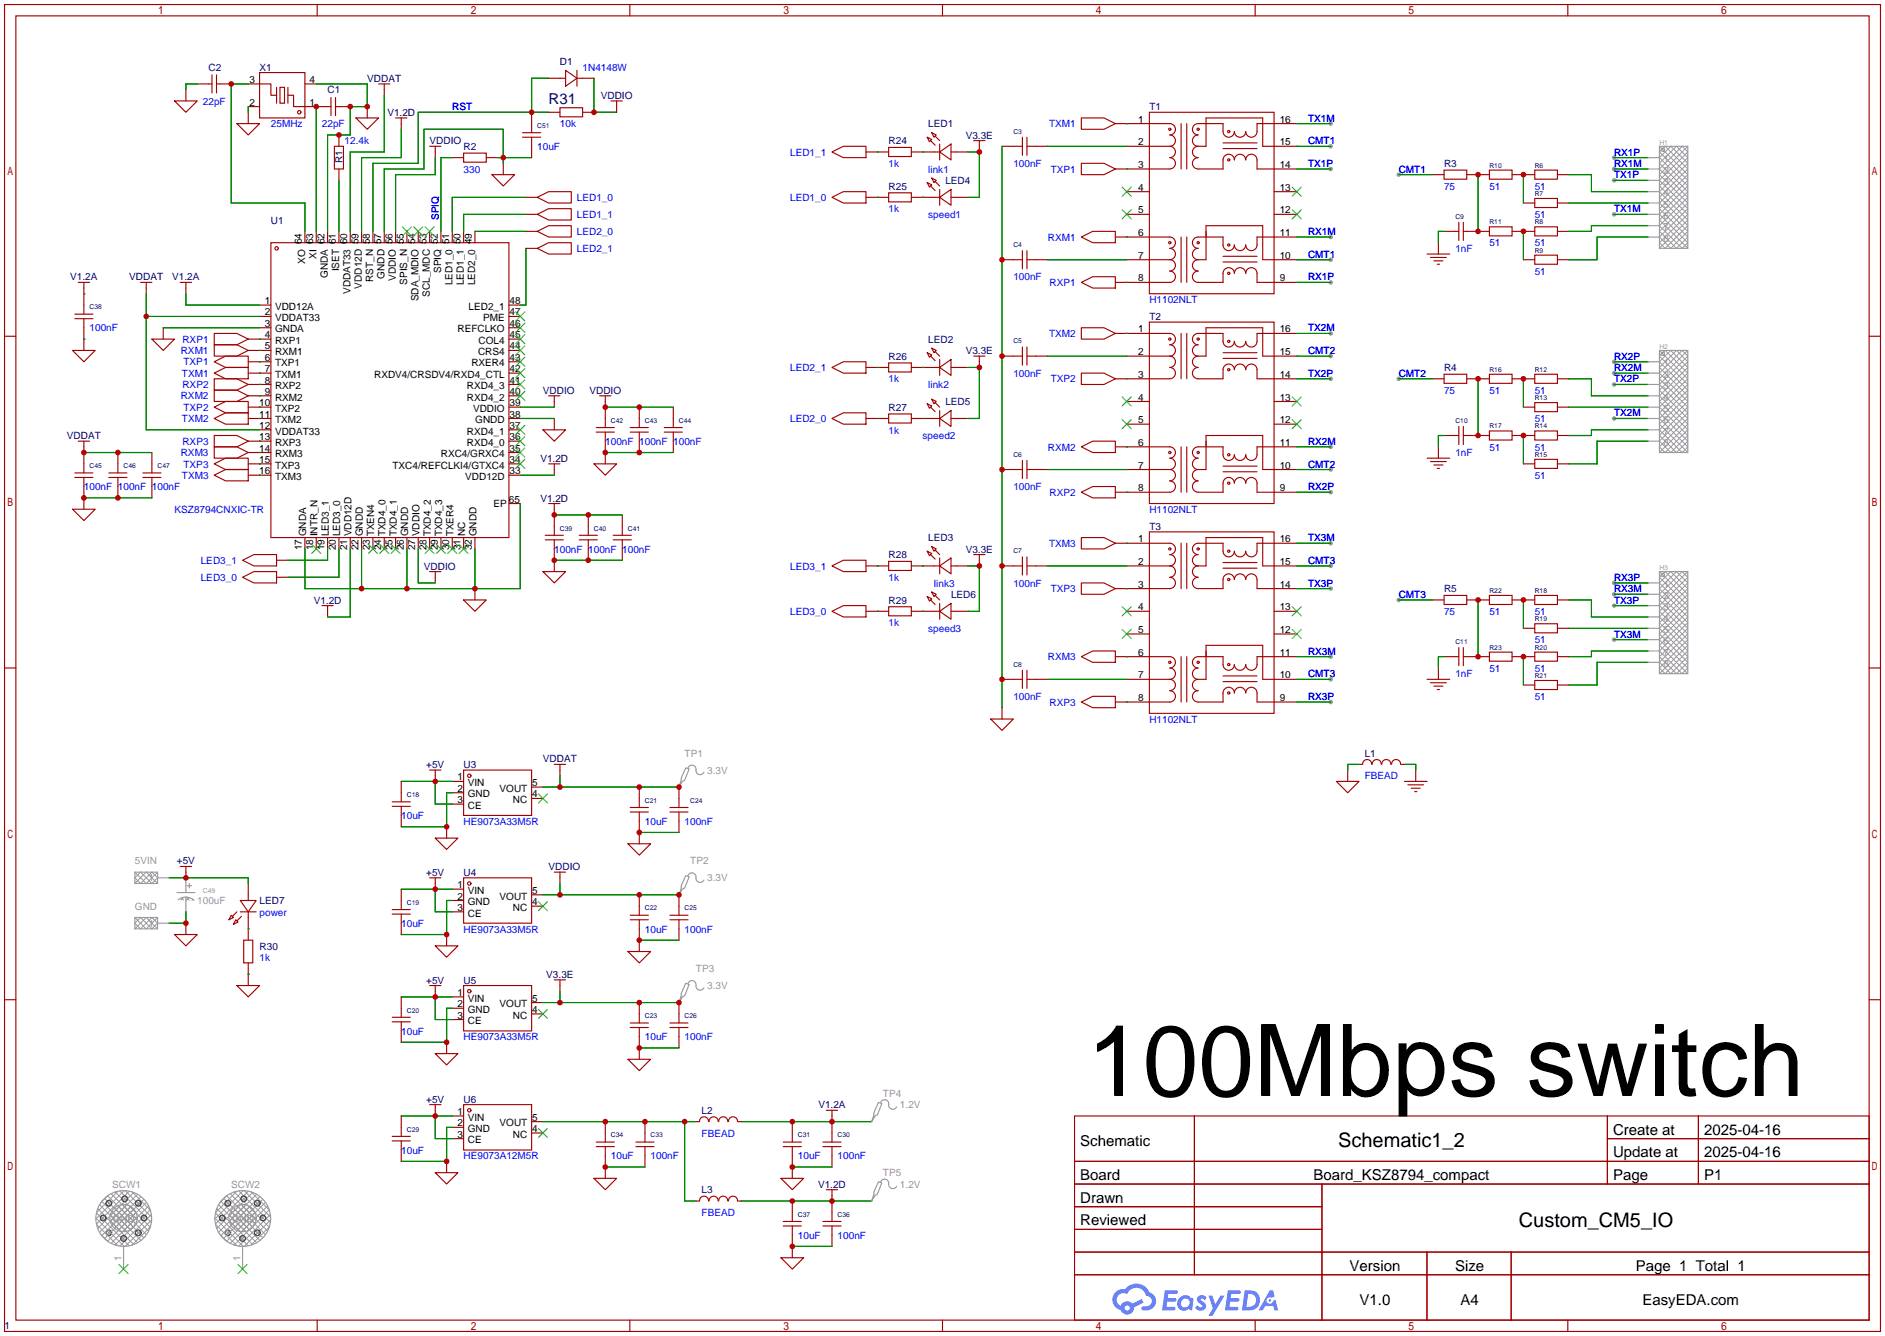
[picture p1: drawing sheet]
<svg xmlns="http://www.w3.org/2000/svg" width="422mm" height="299mm" viewBox="0 0 422 299" stroke-linecap="round" stroke-linejoin="round" font-family="sans-serif">
<defs><g id="words">
<text font-size="22.4" x="243.6" y="245.5">100Mbps switch</text>
<g font-size="4.5">
<text x="299.8" y="257">Schematic1_2</text>
<text x="340.4" y="274.8">Custom_CM5_IO</text>
</g>
<text font-size="3.4" fill="#000080" x="122.9" y="23.2">R31</text>
<g font-size="3.4">
<text x="242.1" y="256.7">Schematic</text>
<text x="361.5" y="254.1">Create at</text>
<text x="381.9" y="254.1">2025-04-16</text>
<text x="361.5" y="259.2">Update at</text>
<text x="381.9" y="259.2">2025-04-16</text>
<text x="242.1" y="264.3">Board</text>
<text x="242.1" y="269.4">Drawn</text>
<text x="294.3" y="264.3">Board_KSZ8794_compact</text>
<text x="361.5" y="264.3">Page</text>
<text x="381.9" y="264.3">P1</text>
<text x="242.1" y="274.4">Reviewed</text>
<text x="302.4" y="284.6">Version</text>
<text x="326.1" y="284.6">Size</text>
<text x="366.5" y="284.6">Page 1 Total 1</text>
<text x="304.7" y="292.2">V1.0</text>
<text x="327.3" y="292.2">A4</text>
<text x="368" y="292.2">EasyEDA.com</text>
</g>
<g font-size="2.2" fill="#000080">
<text x="46.7" y="15.8">C2</text>
<text x="58.2" y="15.8">X1</text>
<text x="125.5" y="14.5">D1</text>
<text x="73.4" y="20.9">C1</text>
<text x="82.3" y="18.3">VDDAT</text>
<text x="134.6" y="22.2">VDDIO</text>
<text x="86.8" y="26">V1.2D</text>
<text x="208" y="28.5">LED1</text>
<text x="257.6" y="24.7">T1</text>
<text x="96.3" y="32.3">VDDIO</text>
<text x="103.9" y="33.6">R2</text>
<text x="199.1" y="32.3">R24</text>
<text x="216.4" y="31">V3.3E</text>
<text x="76.8" y="36.6" transform="rotate(-90 76.8 36.6)">R1</text>
<text x="211.8" y="41.2">LED4</text>
<text x="323.6" y="37.4">R3</text>
<text x="199.1" y="42.5">R25</text>
<text x="60.7" y="50.1">U1</text>
<text x="15.7" y="62.8">V1.2A</text>
<text x="29" y="62.8">VDDAT</text>
<text x="38.6" y="62.8">V1.2A</text>
<text x="257.6" y="71.7">T2</text>
<text x="208" y="76.8">LED2</text>
<text x="199.1" y="80.6">R26</text>
<text x="216.4" y="79.3">V3.3E</text>
<text x="323.6" y="83.1">R4</text>
<text x="121.7" y="88.2">VDDIO</text>
<text x="132.1" y="88.2">VDDIO</text>
<text x="199.1" y="92">R27</text>
<text x="211.8" y="90.7">LED5</text>
<text x="15" y="98.4">VDDAT</text>
<text x="121.1" y="103.4">V1.2D</text>
<text x="121.1" y="112.3">V1.2D</text>
<text x="257.6" y="118.7">T3</text>
<text x="199.1" y="125">R28</text>
<text x="208" y="121.2">LED3</text>
<text x="216.4" y="123.8">V3.3E</text>
<text x="95" y="127.6">VDDIO</text>
<text x="70.3" y="135.2">V1.2D</text>
<text x="199.1" y="135.2">R29</text>
<text x="213.1" y="133.9">LED6</text>
<text x="323.6" y="132.6">R5</text>
<text x="95.5" y="172">+5V</text>
<text x="103.9" y="172">U3</text>
<text x="121.7" y="170.7">VDDAT</text>
<text x="305.8" y="169.5">L1</text>
<text x="39.6" y="193.6">+5V</text>
<text x="95.5" y="196.1">+5V</text>
<text x="103.9" y="196.1">U4</text>
<text x="122.9" y="194.9">VDDIO</text>
<text x="58.2" y="202.5">LED7</text>
<text x="58.2" y="212.7">R30</text>
<text x="95.5" y="220.3">+5V</text>
<text x="103.9" y="220.3">U5</text>
<text x="122.4" y="219">V3.3E</text>
<text x="95.5" y="246.9">+5V</text>
<text x="103.9" y="246.9">U6</text>
<text x="157.2" y="249.5">L2</text>
<text x="183.4" y="248.2">V1.2A</text>
<text x="157.2" y="267.3">L3</text>
<text x="183.3" y="266">V1.2D</text>
<text x="1" y="297.7">1</text>
</g>
<g font-size="2.2" fill="#00f">
<text x="130.6" y="15.8">1N4148W</text>
<text x="45.5" y="23.4">22pF</text>
<text x="60.7" y="28.5">25MHz</text>
<text x="72.1" y="28.5">22pF</text>
<text x="101.3" y="24.7">RST</text>
<text x="125.5" y="28.5">10k</text>
<text x="235.1" y="28.5">TXM1</text>
<text x="293.1" y="27.2">TX1M</text>
<text x="77.2" y="32.3">12.4k</text>
<text x="120.4" y="33.6">10uF</text>
<text x="177.1" y="34.9">LED1_1</text>
<text x="293.1" y="32.3">CMT1</text>
<text x="361.7" y="34.9">RX1P</text>
<text x="103.9" y="38.7">330</text>
<text x="199.1" y="37.4">1k</text>
<text x="208" y="38.7">link1</text>
<text x="227.1" y="37.4">100nF</text>
<text x="235.4" y="38.7">TXP1</text>
<text x="293.1" y="37.4">TX1P</text>
<text x="313.4" y="38.7">CMT1</text>
<text x="361.7" y="37.4">RX1M</text>
<text x="361.7" y="39.9">TX1P</text>
<text x="129.3" y="45">LED1_0</text>
<text x="177.1" y="45">LED1_0</text>
<text x="199.1" y="47.6">1k</text>
<text x="323.6" y="42.5">75</text>
<text x="333.8" y="42.5">51</text>
<text x="343.9" y="42.5">51</text>
<text x="361.7" y="47.6">TX1M</text>
<text x="98.4" y="49.3" transform="rotate(-90 98.4 49.3)">SPIQ</text>
<text x="129.3" y="48.8">LED1_1</text>
<text x="129.3" y="52.6">LED2_0</text>
<text x="208" y="48.8">speed1</text>
<text x="234.8" y="53.9">RXM1</text>
<text x="293.1" y="52.6">RX1M</text>
<text x="343.9" y="48.8">51</text>
<text x="129.3" y="56.4">LED2_1</text>
<text x="293.1" y="57.7">CMT1</text>
<text x="326.1" y="56.4">1nF</text>
<text x="333.8" y="55.2">51</text>
<text x="343.9" y="55.2">51</text>
<text x="227.1" y="62.8">100nF</text>
<text x="235.2" y="64.1">RXP1</text>
<text x="293.1" y="62.8">RX1P</text>
<text x="343.9" y="61.5">51</text>
<text x="257.6" y="67.9">H1102NLT</text>
<text x="20.1" y="74.2">100nF</text>
<text x="40.9" y="76.8">RXP1</text>
<text x="235.1" y="75.5">TXM2</text>
<text x="293.1" y="74.2">TX2M</text>
<text x="40.5" y="79.3">RXM1</text>
<text x="41.1" y="81.8">TXP1</text>
<text x="177.1" y="83.1">LED2_1</text>
<text x="293.1" y="79.3">CMT2</text>
<text x="361.7" y="80.6">RX2P</text>
<text x="361.7" y="83.1">RX2M</text>
<text x="40.5" y="89.5">RXM2</text>
<text x="40.8" y="84.4">TXM1</text>
<text x="40.9" y="86.9">RXP2</text>
<text x="199.1" y="85.7">1k</text>
<text x="208" y="86.9">link2</text>
<text x="227.1" y="84.4">100nF</text>
<text x="235.4" y="85.7">TXP2</text>
<text x="293.1" y="84.4">TX2P</text>
<text x="313.4" y="84.4">CMT2</text>
<text x="323.6" y="88.2">75</text>
<text x="333.8" y="88.2">51</text>
<text x="343.9" y="88.2">51</text>
<text x="361.7" y="85.7">TX2P</text>
<text x="40.8" y="94.5">TXM2</text>
<text x="41.1" y="92">TXP2</text>
<text x="177.1" y="94.5">LED2_0</text>
<text x="343.9" y="94.5">51</text>
<text x="361.7" y="93.3">TX2M</text>
<text x="40.9" y="99.6">RXP3</text>
<text x="135.6" y="99.6">100nF</text>
<text x="143.3" y="99.6">100nF</text>
<text x="150.9" y="99.6">100nF</text>
<text x="199.1" y="97.1">1k</text>
<text x="206.8" y="98.4">speed2</text>
<text x="234.8" y="100.9">RXM2</text>
<text x="293.1" y="99.6">RX2M</text>
<text x="333.8" y="100.9">51</text>
<text x="343.9" y="100.9">51</text>
<text x="40.5" y="102.2">RXM3</text>
<text x="40.8" y="107.2">TXM3</text>
<text x="41.1" y="104.7">TXP3</text>
<text x="293.1" y="104.7">CMT2</text>
<text x="326.1" y="102.2">1nF</text>
<text x="343.9" y="107.2">51</text>
<text x="18.8" y="109.8">100nF</text>
<text x="26.4" y="109.8">100nF</text>
<text x="34" y="109.8">100nF</text>
<text x="227.1" y="109.8">100nF</text>
<text x="235.2" y="111.1">RXP2</text>
<text x="293.1" y="109.8">RX2P</text>
<text x="39.1" y="114.9">KSZ8794CNXIC-TR</text>
<text x="257.6" y="114.9">H1102NLT</text>
<text x="124.2" y="123.8">100nF</text>
<text x="131.8" y="123.8">100nF</text>
<text x="139.4" y="123.8">100nF</text>
<text x="235.1" y="122.5">TXM3</text>
<text x="293.1" y="121.2">TX3M</text>
<text x="45" y="126.3">LED3_1</text>
<text x="45" y="130.1">LED3_0</text>
<text x="177.1" y="127.6">LED3_1</text>
<text x="199.1" y="130.1">1k</text>
<text x="209.3" y="131.4">link3</text>
<text x="227.1" y="131.4">100nF</text>
<text x="293.1" y="126.3">CMT3</text>
<text x="293.1" y="131.4">TX3P</text>
<text x="361.7" y="130.1">RX3P</text>
<text x="177.1" y="137.7">LED3_0</text>
<text x="235.4" y="132.6">TXP3</text>
<text x="313.4" y="133.9">CMT3</text>
<text x="323.6" y="137.7">75</text>
<text x="333.8" y="137.7">51</text>
<text x="343.9" y="137.7">51</text>
<text x="361.7" y="132.6">RX3M</text>
<text x="361.7" y="135.2">TX3P</text>
<text x="199.1" y="140.3">1k</text>
<text x="208" y="141.5">speed3</text>
<text x="361.7" y="142.8">TX3M</text>
<text x="234.8" y="147.9">RXM3</text>
<text x="293.1" y="146.6">RX3M</text>
<text x="343.9" y="144.1">51</text>
<text x="293.1" y="151.7">CMT3</text>
<text x="326.1" y="151.7">1nF</text>
<text x="333.8" y="150.4">51</text>
<text x="343.9" y="150.4">51</text>
<text x="227.1" y="156.8">100nF</text>
<text x="235.2" y="158">RXP3</text>
<text x="257.6" y="161.9">H1102NLT</text>
<text x="293.1" y="156.8">RX3P</text>
<text x="343.9" y="156.8">51</text>
<text x="305.8" y="174.6">FBEAD</text>
<text x="89.9" y="183.4">10uF</text>
<text x="103.9" y="184.7">HE9073A33M5R</text>
<text x="144.5" y="184.7">10uF</text>
<text x="153.4" y="184.7">100nF</text>
<text x="58.2" y="205">power</text>
<text x="89.9" y="207.6">10uF</text>
<text x="103.9" y="208.8">HE9073A33M5R</text>
<text x="144.5" y="208.8">10uF</text>
<text x="153.4" y="208.8">100nF</text>
<text x="58.2" y="215.2">1k</text>
<text x="89.9" y="231.7">10uF</text>
<text x="103.9" y="233">HE9073A33M5R</text>
<text x="144.5" y="233">10uF</text>
<text x="153.4" y="233">100nF</text>
<text x="157.2" y="254.6">FBEAD</text>
<text x="89.9" y="258.4">10uF</text>
<text x="103.9" y="259.6">HE9073A12M5R</text>
<text x="136.9" y="259.6">10uF</text>
<text x="145.8" y="259.6">100nF</text>
<text x="178.8" y="259.6">10uF</text>
<text x="187.7" y="259.6">100nF</text>
<text x="157.2" y="272.3">FBEAD</text>
<text x="178.8" y="277.4">10uF</text>
<text x="187.7" y="277.4">100nF</text>
</g>
<g font-size="2.2">
<text x="55.9" y="18.6">3</text>
<text x="55.9" y="23.7">2</text>
<text x="69.3" y="23.7">1</text>
<text x="69.3" y="18.6">4</text>
<text x="255" y="27.5">1</text>
<text x="286.8" y="27.5">16</text>
<text x="255" y="32.6">2</text>
<text x="286.8" y="32.6">15</text>
<text x="255" y="37.6">3</text>
<text x="286.8" y="37.6">14</text>
<text x="255" y="42.7">4</text>
<text x="255" y="47.8">5</text>
<text x="286.8" y="42.7">13</text>
<text x="286.8" y="47.8">12</text>
<text x="255" y="52.9">6</text>
<text x="286.8" y="52.9">11</text>
<text x="67.6" y="54.7" transform="rotate(-90 67.6 54.7)">64</text>
<text x="68.4" y="59" transform="rotate(-90 68.4 59)">XO</text>
<text x="70.2" y="54.7" transform="rotate(-90 70.2 54.7)">63</text>
<text x="70.9" y="57.9" transform="rotate(-90 70.9 57.9)">XI</text>
<text x="72.7" y="54.7" transform="rotate(-90 72.7 54.7)">62</text>
<text x="75.2" y="54.7" transform="rotate(-90 75.2 54.7)">61</text>
<text x="77.8" y="54.7" transform="rotate(-90 77.8 54.7)">60</text>
<text x="80.3" y="54.7" transform="rotate(-90 80.3 54.7)">59</text>
<text x="82.9" y="54.7" transform="rotate(-90 82.9 54.7)">58</text>
<text x="85.4" y="54.7" transform="rotate(-90 85.4 54.7)">57</text>
<text x="87.9" y="54.7" transform="rotate(-90 87.9 54.7)">56</text>
<text x="90.5" y="54.7" transform="rotate(-90 90.5 54.7)">55</text>
<text x="93" y="54.7" transform="rotate(-90 93 54.7)">54</text>
<text x="95.6" y="54.7" transform="rotate(-90 95.6 54.7)">53</text>
<text x="98.1" y="54.7" transform="rotate(-90 98.1 54.7)">52</text>
<text x="100.6" y="54.7" transform="rotate(-90 100.6 54.7)">51</text>
<text x="103.2" y="54.7" transform="rotate(-90 103.2 54.7)">50</text>
<text x="105.7" y="54.7" transform="rotate(-90 105.7 54.7)">49</text>
<text x="255" y="58">7</text>
<text x="286.8" y="58">10</text>
<text x="73.5" y="62.3" transform="rotate(-90 73.5 62.3)">GNDA</text>
<text x="76" y="60.8" transform="rotate(-90 76 60.8)">ISET</text>
<text x="78.5" y="65.9" transform="rotate(-90 78.5 65.9)">VDDAT33</text>
<text x="81.1" y="64.6" transform="rotate(-90 81.1 64.6)">VDD12D</text>
<text x="83.6" y="63.1" transform="rotate(-90 83.6 63.1)">RST_N</text>
<text x="86.2" y="62.4" transform="rotate(-90 86.2 62.4)">GNDD</text>
<text x="88.7" y="62.9" transform="rotate(-90 88.7 62.9)">VDDIO</text>
<text x="91.2" y="63.8" transform="rotate(-90 91.2 63.8)">SPIS_N</text>
<text x="98.9" y="61.1" transform="rotate(-90 98.9 61.1)">SPIQ</text>
<text x="101.4" y="63.9" transform="rotate(-90 101.4 63.9)">LED1_0</text>
<text x="103.9" y="63.9" transform="rotate(-90 103.9 63.9)">LED1_1</text>
<text x="106.5" y="63.9" transform="rotate(-90 106.5 63.9)">LED2_0</text>
<text x="255" y="63">8</text>
<text x="286.8" y="63">9</text>
<text x="59.3" y="68.1">1</text>
<text x="59.3" y="70.7">2</text>
<text x="61.6" y="69.4">VDD12A</text>
<text x="61.6" y="71.9">VDDAT33</text>
<text x="93.8" y="67.5" transform="rotate(-90 93.8 67.5)">SDA_MDIO</text>
<text x="96.3" y="66.5" transform="rotate(-90 96.3 66.5)">SCL_MDC</text>
<text x="105" y="69.4">LED2_1</text>
<text x="108.2" y="71.9">PME</text>
<text x="114.2" y="70.7">47</text>
<text x="114.2" y="68.1">48</text>
<text x="59.3" y="73.2">3</text>
<text x="59.3" y="75.7">4</text>
<text x="61.6" y="74.5">GNDA</text>
<text x="61.6" y="77">RXP1</text>
<text x="102.5" y="74.5">REFCLKO</text>
<text x="107.3" y="77">COL4</text>
<text x="114.2" y="75.7">45</text>
<text x="114.2" y="73.2">46</text>
<text x="255" y="74.5">1</text>
<text x="286.8" y="74.5">16</text>
<text x="59.3" y="78.3">5</text>
<text x="59.3" y="80.8">6</text>
<text x="59.3" y="83.4">7</text>
<text x="61.6" y="79.5">RXM1</text>
<text x="61.6" y="82.1">TXP1</text>
<text x="105.6" y="82.1">RXER4</text>
<text x="107.1" y="79.5">CRS4</text>
<text x="114.2" y="83.4">42</text>
<text x="114.2" y="80.8">43</text>
<text x="114.2" y="78.3">44</text>
<text x="255" y="79.5">2</text>
<text x="286.8" y="79.5">15</text>
<text x="59.3" y="85.9">8</text>
<text x="59.3" y="88.4">9</text>
<text x="61.6" y="84.6">TXM1</text>
<text x="61.6" y="87.2">RXP2</text>
<text x="61.6" y="89.7">RXM2</text>
<text x="83.8" y="84.6">RXDV4/CRSDV4/RXD4_CTL</text>
<text x="104.6" y="89.7">RXD4_2</text>
<text x="104.6" y="87.2">RXD4_3</text>
<text x="114.2" y="88.4">40</text>
<text x="114.2" y="85.9">41</text>
<text x="255" y="84.6">3</text>
<text x="255" y="89.7">4</text>
<text x="286.8" y="84.6">14</text>
<text x="286.8" y="89.7">13</text>
<text x="58.1" y="91">10</text>
<text x="58.1" y="93.5">11</text>
<text x="61.6" y="92.2">TXP2</text>
<text x="61.6" y="94.8">TXM2</text>
<text x="106" y="92.2">VDDIO</text>
<text x="106.5" y="94.8">GNDD</text>
<text x="114.2" y="93.5">38</text>
<text x="114.2" y="91">39</text>
<text x="255" y="94.8">5</text>
<text x="286.8" y="94.8">12</text>
<text x="58.1" y="96.1">12</text>
<text x="58.1" y="98.6">13</text>
<text x="58.1" y="101.1">14</text>
<text x="61.6" y="97.3">VDDAT33</text>
<text x="61.6" y="99.9">RXP3</text>
<text x="104.6" y="99.9">RXD4_0</text>
<text x="104.6" y="97.3">RXD4_1</text>
<text x="114.2" y="101.1">35</text>
<text x="114.2" y="98.6">36</text>
<text x="114.2" y="96.1">37</text>
<text x="255" y="99.9">6</text>
<text x="286.8" y="99.9">11</text>
<text x="58.1" y="103.7">15</text>
<text x="58.1" y="106.2">16</text>
<text x="61.6" y="102.4">RXM3</text>
<text x="61.6" y="104.9">TXP3</text>
<text x="61.6" y="107.5">TXM3</text>
<text x="87.9" y="104.9">TXC4/REFCLKI4/GTXC4</text>
<text x="98.8" y="102.4">RXC4/GRXC4</text>
<text x="104.3" y="107.5">VDD12D</text>
<text x="114.2" y="106.2">33</text>
<text x="114.2" y="103.7">34</text>
<text x="255" y="104.9">7</text>
<text x="286.8" y="104.9">10</text>
<text x="110.5" y="113.6">EP</text>
<text x="114" y="112.6">65</text>
<text x="255" y="110">8</text>
<text x="286.8" y="110">9</text>
<text x="67.6" y="123.2" transform="rotate(-90 67.6 123.2)">17</text>
<text x="68.6" y="120.1" transform="rotate(-90 68.6 120.1)">GNDA</text>
<text x="70.2" y="123.2" transform="rotate(-90 70.2 123.2)">18</text>
<text x="71.2" y="120.1" transform="rotate(-90 71.2 120.1)">INTR_N</text>
<text x="72.7" y="123.2" transform="rotate(-90 72.7 123.2)">19</text>
<text x="73.7" y="120.1" transform="rotate(-90 73.7 120.1)">LED3_1</text>
<text x="75.2" y="123.2" transform="rotate(-90 75.2 123.2)">20</text>
<text x="76.3" y="120.1" transform="rotate(-90 76.3 120.1)">LED3_0</text>
<text x="77.8" y="123.2" transform="rotate(-90 77.8 123.2)">21</text>
<text x="78.8" y="120.1" transform="rotate(-90 78.8 120.1)">VDD12D</text>
<text x="80.3" y="123.2" transform="rotate(-90 80.3 123.2)">22</text>
<text x="81.3" y="120.1" transform="rotate(-90 81.3 120.1)">GNDD</text>
<text x="82.9" y="123.2" transform="rotate(-90 82.9 123.2)">23</text>
<text x="83.9" y="120.1" transform="rotate(-90 83.9 120.1)">TXEN4</text>
<text x="85.4" y="123.2" transform="rotate(-90 85.4 123.2)">24</text>
<text x="86.4" y="120.1" transform="rotate(-90 86.4 120.1)">TXD4_0</text>
<text x="87.9" y="123.2" transform="rotate(-90 87.9 123.2)">25</text>
<text x="89" y="120.1" transform="rotate(-90 89 120.1)">TXD4_1</text>
<text x="90.5" y="123.2" transform="rotate(-90 90.5 123.2)">26</text>
<text x="91.5" y="120.1" transform="rotate(-90 91.5 120.1)">GNDD</text>
<text x="93" y="123.2" transform="rotate(-90 93 123.2)">27</text>
<text x="94" y="120.1" transform="rotate(-90 94 120.1)">VDDIO</text>
<text x="95.6" y="123.2" transform="rotate(-90 95.6 123.2)">28</text>
<text x="96.6" y="120.1" transform="rotate(-90 96.6 120.1)">TXD4_2</text>
<text x="98.1" y="123.2" transform="rotate(-90 98.1 123.2)">29</text>
<text x="99.1" y="120.1" transform="rotate(-90 99.1 120.1)">TXD4_3</text>
<text x="100.6" y="123.2" transform="rotate(-90 100.6 123.2)">30</text>
<text x="101.7" y="120.1" transform="rotate(-90 101.7 120.1)">TXER4</text>
<text x="103.2" y="123.2" transform="rotate(-90 103.2 123.2)">31</text>
<text x="104.2" y="120.1" transform="rotate(-90 104.2 120.1)">NC</text>
<text x="105.7" y="123.2" transform="rotate(-90 105.7 123.2)">32</text>
<text x="106.7" y="120.1" transform="rotate(-90 106.7 120.1)">GNDD</text>
<text x="255" y="121.5">1</text>
<text x="286.8" y="121.5">16</text>
<text x="255" y="126.5">2</text>
<text x="255" y="131.6">3</text>
<text x="286.8" y="126.5">15</text>
<text x="286.8" y="131.6">14</text>
<text x="255" y="136.7">4</text>
<text x="286.8" y="136.7">13</text>
<text x="255" y="141.8">5</text>
<text x="286.8" y="141.8">12</text>
<text x="255" y="146.9">6</text>
<text x="286.8" y="146.9">11</text>
<text x="255" y="151.9">7</text>
<text x="286.8" y="151.9">10</text>
<text x="255" y="157">8</text>
<text x="286.8" y="157">9</text>
<text x="102.5" y="174.8">1</text>
<text x="102.5" y="177.3">2</text>
<text x="102.5" y="179.9">3</text>
<text x="104.8" y="176.1">VIN</text>
<text x="104.8" y="178.6">GND</text>
<text x="112" y="177.3">VOUT</text>
<text x="114.9" y="179.9">NC</text>
<text x="119.3" y="178.6">4</text>
<text x="119.3" y="176.1">5</text>
<text x="104.8" y="181.1">CE</text>
<text x="102.5" y="198.9">1</text>
<text x="102.5" y="201.5">2</text>
<text x="104.8" y="200.2">VIN</text>
<text x="104.8" y="202.7">GND</text>
<text x="112" y="201.5">VOUT</text>
<text x="119.3" y="202.7">4</text>
<text x="119.3" y="200.2">5</text>
<text x="102.5" y="204">3</text>
<text x="104.8" y="205.3">CE</text>
<text x="114.9" y="204">NC</text>
<text x="102.5" y="223.1">1</text>
<text x="102.5" y="225.6">2</text>
<text x="104.8" y="224.3">VIN</text>
<text x="104.8" y="226.9">GND</text>
<text x="112" y="225.6">VOUT</text>
<text x="119.3" y="226.9">4</text>
<text x="119.3" y="224.3">5</text>
<text x="102.5" y="228.1">3</text>
<text x="104.8" y="229.4">CE</text>
<text x="114.9" y="228.1">NC</text>
<text x="102.5" y="249.7">1</text>
<text x="104.8" y="251">VIN</text>
<text x="119.3" y="251">5</text>
<text x="102.5" y="252.3">2</text>
<text x="102.5" y="254.8">3</text>
<text x="104.8" y="253.5">GND</text>
<text x="104.8" y="256.1">CE</text>
<text x="112" y="252.3">VOUT</text>
<text x="114.9" y="254.8">NC</text>
<text x="119.3" y="253.5">4</text>
</g>
<g font-size="2.2" fill="#999">
<text x="372.8" y="36.4">1</text>
<text x="372.8" y="38.9">2</text>
<text x="372.8" y="41.4">3</text>
<text x="372.8" y="44">4</text>
<text x="372.8" y="46.5">5</text>
<text x="372.8" y="49.1">6</text>
<text x="372.8" y="51.6">7</text>
<text x="372.8" y="54.1">8</text>
<text x="372.8" y="82.1">1</text>
<text x="372.8" y="84.6">2</text>
<text x="372.8" y="87.2">3</text>
<text x="372.8" y="89.7">4</text>
<text x="372.8" y="92.2">5</text>
<text x="372.8" y="94.8">6</text>
<text x="372.8" y="97.3">7</text>
<text x="372.8" y="99.9">8</text>
<text x="372.8" y="131.6">1</text>
<text x="372.8" y="134.2">2</text>
<text x="372.8" y="136.7">3</text>
<text x="372.8" y="139.2">4</text>
<text x="372.8" y="141.8">5</text>
<text x="372.8" y="144.3">6</text>
<text x="372.8" y="146.9">7</text>
<text x="372.8" y="149.4">8</text>
<text x="153.4" y="169.5">TP1</text>
<text x="158.5" y="173.3">3.3V</text>
<text x="30.2" y="193.6">5VIN</text>
<text x="33.3" y="197.4">1</text>
<text x="154.7" y="193.6">TP2</text>
<text x="158.5" y="197.4">3.3V</text>
<text x="30.2" y="203.8">GND</text>
<text x="44.2" y="202.5">100uF</text>
<text x="33.3" y="207.6">1</text>
<text x="156" y="217.7">TP3</text>
<text x="158.5" y="221.5">3.3V</text>
<text x="197.9" y="245.7">TP4</text>
<text x="201.7" y="248.2">1.2V</text>
<text x="197.9" y="263.5">TP5</text>
<text x="25.1" y="266">SCW1</text>
<text x="51.8" y="266">SCW2</text>
<text x="201.7" y="266">1.2V</text>
<text x="25.2" y="273.6">GND</text>
<text x="51.9" y="273.6">GND</text>
<text x="27.2" y="282.4" transform="rotate(-90 27.2 282.4)">1</text>
<text x="53.9" y="282.4" transform="rotate(-90 53.9 282.4)">1</text>
</g>
<g font-size="1.5" fill="#000080">
<text x="120.4" y="28.7">C51</text>
<text x="227.1" y="29.9">C3</text>
<text x="333.8" y="37.5">R10</text>
<text x="343.9" y="37.5">R6</text>
<text x="343.9" y="43.9">R7</text>
<text x="326.1" y="49">C9</text>
<text x="333.8" y="50.2">R11</text>
<text x="343.9" y="50.2">R8</text>
<text x="227.1" y="55.3">C4</text>
<text x="343.9" y="56.6">R9</text>
<text x="20.1" y="69.3">C38</text>
<text x="227.1" y="76.9">C5</text>
<text x="333.8" y="83.3">R16</text>
<text x="343.9" y="83.3">R12</text>
<text x="343.9" y="89.6">R13</text>
<text x="136.9" y="94.7">C42</text>
<text x="144.5" y="94.7">C43</text>
<text x="152.1" y="94.7">C44</text>
<text x="326.1" y="94.7">C10</text>
<text x="333.8" y="96">R17</text>
<text x="343.9" y="96">R14</text>
<text x="20.1" y="104.9">C45</text>
<text x="27.7" y="104.9">C46</text>
<text x="35.3" y="104.9">C47</text>
<text x="227.1" y="102.3">C6</text>
<text x="343.9" y="102.3">R15</text>
<text x="125.5" y="118.8">C39</text>
<text x="133.1" y="118.8">C40</text>
<text x="140.7" y="118.8">C41</text>
<text x="227.1" y="123.9">C7</text>
<text x="333.8" y="132.8">R22</text>
<text x="343.9" y="132.8">R18</text>
<text x="343.9" y="139.1">R19</text>
<text x="227.1" y="149.3">C8</text>
<text x="326.1" y="144.2">C11</text>
<text x="333.8" y="145.5">R23</text>
<text x="343.9" y="145.5">R20</text>
<text x="343.9" y="151.8">R21</text>
<text x="91.2" y="178.5">C18</text>
<text x="144.5" y="179.8">C21</text>
<text x="154.7" y="179.8">C24</text>
<text x="91.2" y="202.6">C19</text>
<text x="144.5" y="203.9">C22</text>
<text x="153.4" y="203.9">C25</text>
<text x="91.2" y="226.8">C20</text>
<text x="144.5" y="228">C23</text>
<text x="153.4" y="228">C26</text>
<text x="91.2" y="253.4">C29</text>
<text x="136.9" y="254.7">C34</text>
<text x="145.8" y="254.7">C33</text>
<text x="178.8" y="254.7">C31</text>
<text x="187.7" y="254.7">C30</text>
<text x="178.8" y="272.5">C37</text>
<text x="187.7" y="272.5">C36</text>
</g>
<g font-size="1.5" fill="#999">
<text x="371.9" y="32.5">H1</text>
<text x="371.9" y="78.2">H2</text>
<text x="371.9" y="127.7">H3</text>
<text x="45.5" y="200.1">C49</text>
</g>
</g></defs>
<g fill="#999">
<circle cx="298.2" cy="27.7" r=".51"/>
<circle cx="298.2" cy="32.8" r=".51"/>
<circle cx="298.2" cy="37.8" r=".51"/>
<circle cx="298.2" cy="53.1" r=".51"/>
<circle cx="298.2" cy="58.2" r=".51"/>
<circle cx="298.2" cy="63.2" r=".51"/>
<circle cx="298.2" cy="74.7" r=".51"/>
<circle cx="298.2" cy="79.8" r=".51"/>
<circle cx="298.2" cy="84.8" r=".51"/>
<circle cx="298.2" cy="100.1" r=".51"/>
<circle cx="298.2" cy="105.2" r=".51"/>
<circle cx="298.2" cy="110.2" r=".51"/>
<circle cx="298.2" cy="121.7" r=".51"/>
<circle cx="298.2" cy="126.7" r=".51"/>
<circle cx="298.2" cy="131.8" r=".51"/>
<circle cx="298.2" cy="147.1" r=".51"/>
<circle cx="298.2" cy="152.1" r=".51"/>
<circle cx="298.2" cy="157.2" r=".51"/>
<circle cx="361.7" cy="35.3" r=".51"/>
<circle cx="361.7" cy="37.8" r=".51"/>
<circle cx="361.7" cy="40.4" r=".51"/>
<circle cx="361.7" cy="48" r=".51"/>
<circle cx="361.7" cy="81" r=".51"/>
<circle cx="361.7" cy="83.6" r=".51"/>
<circle cx="361.7" cy="86.1" r=".51"/>
<circle cx="361.7" cy="93.7" r=".51"/>
<circle cx="361.7" cy="130.6" r=".51"/>
<circle cx="361.7" cy="133.1" r=".51"/>
<circle cx="361.7" cy="135.6" r=".51"/>
<circle cx="361.7" cy="143.3" r=".51"/>
<circle cx="313.4" cy="39.1" r=".51"/>
<circle cx="313.4" cy="84.8" r=".51"/>
<circle cx="313.4" cy="134.4" r=".51"/>
</g>
<g fill="none" stroke="#a10000" stroke-width=".25">
<path d="M1 1h420.4v297.2h-420.4zM3.6 3.6h415.2v292.1h-415.2zM71.1 1v2.6M141.1 1v2.6M211.2 1v2.6M281.3 1v2.6M351.3 1v2.6M1 75.3h2.6M418.8 75.3h2.6M1 149.6h2.6M418.8 149.6h2.6M1 223.9h2.6"/>
<path d="M418.8 223.9h2.6M240.8 249.9h178v45.8h-178zM267.7 249.9v35.6M360.2 249.9v15.3M360.2 255h58.6M380.6 249.9v15.3M240.8 260.1h178M240.8 265.2h178M240.8 270.3h55.4M240.8 275.3h55.4M296.2 265.2v30.5M71.1 295.7v2.5"/>
<path d="M141.1 295.7v2.5M211.2 295.7v2.5M240.8 280.4h178M240.8 285.5h178M281.3 295.7v2.5M319.8 280.4v15.3M338.6 280.4v15.3M351.3 295.7v2.5"/>
</g>
<g fill="#5487ff">
<path d="M268.5 290.3a1.3 1.3 0 0 1 1.9 .3l-.4 .6a.54 .54 0 0 0-1-.2l.2 .2a1.28 1.28 0 0 1 .8 2 1.53 1.53 0 0 1-2.2-.3l.5-.6 .8 .5a.31 .31 0 0 0 .3-.3 .31 .31 0 0 0-.2-.3 1.12 1.12 0 0 1-.7-1.9z"/>
<path d="M270.8 290.2h.8l.7 1.9 1.2-1.9h.9l-2.7 4.5h-.9l1-1.7z"/>
<path d="M261 289h2.3a.46 .46 0 0 1 .5 .1 .46 .46 0 0 1 .1 .5l-.3 .2h-1.8l-.1 .9h1.6a.4 .4 0 0 1 .3 .4 .4 .4 0 0 1-.4 .4h-1.6l-.2 1.2h1.4a.46 .46 0 0 1 .5 .1 .46 .46 0 0 1 .1 .5l-.4 .2h-2.6z"/>
<path d="M275.1 289h2.3a.47 .47 0 0 1 .5 .1 .47 .47 0 0 1 .1 .5l-.3 .2h-1.8l-.1 .9h1.6a.4 .4 0 0 1 .4 .4 .4 .4 0 0 1-.5 .4h-1.6l-.2 1.2h1.4a.46 .46 0 0 1 .5 .1 .46 .46 0 0 1 .1 .5l-.4 .2h-2.6z"/>
<path d="M284.5 289h.8l.3 1.3-.6 .4a.75 .75 0 0 0-1.1 .3 .75 .75 0 0 0 .5 1 .75 .75 0 0 0 .9-.6l.5-.3 .6 2.4h-.8l-.3-1h-1.8l-.5 1h-1z"/>
<path d="M278.9 289l-.6 4.5h1.4a2.27 2.27 0 0 0 2.7-2.3 2.27 2.27 0 0 0-2.7-2.2zM279.7 289.8a1.5 1.5 0 0 1 1.8 1.5 1.5 1.5 0 0 1-1.9 1.4h-.3z"/>
<path d="M264.4 290.6a1.6 1.6 0 0 0-.4 2.3 1.6 1.6 0 0 0 2.3 .2l.8 .4 .3-2.5-.1-.3h-.5a1.58 1.58 0 0 0-2.4-.1zM265 291.1a.98 .98 0 0 1 1.6 .5 .98 .98 0 0 1-1.1 1.2 .94 .94 0 0 1-.9-.6 .94 .94 0 0 1 .4-1.1z"/>
<path d="M250 289.4a2.37 2.37 0 0 0 1.1 4 1.54 1.54 0 0 0 1.8 1 1.54 1.54 0 0 0 1.2-1.6l2.2-1.1-.5-.8-2.1 1.1a1.57 1.57 0 0 0-2.6 .4 1.5 1.5 0 0 1-.7-2.1 1.5 1.5 0 0 1 2.2-.5 2.23 2.23 0 0 1 2.3-1.4 2.23 2.23 0 0 1 1.9 1.8 1.16 1.16 0 0 1 1.3 1.1 1.16 1.16 0 0 1-1.1 1.3h-.7a.47 .47 0 0 0-.5 .3 .47 .47 0 0 0 .4 .6 2.14 2.14 0 0 0 2.7-1.4 2.14 2.14 0 0 0-1.3-2.7 3.2 3.2 0 0 0-5.5-.7l-1.1 .1zM252 292.9a.6 .6 0 0 1 1.2 0 .6 .6 0 0 1-1.2 0z"/>
<circle cx="284.6" cy="291.3" r=".28"/>
</g>
<g fill="none" stroke="#a10000" stroke-width=".25">
<path d="M44.2 18.8h3.3M47.5 16.8v4M48.5 18.8h3.3M48.5 16.8v4M55.6 18.8h5.1v2.5h1.3M58.2 16.3h10.1v10.1h-10.1zM62 19.6v3.5M62.7 19.6h1.1v3.5h-1.1zM64.5 19.6v3.5M68.3 18.8h2.6M84.8 18.8h2.6M86.1 18.8v2.5"/>
<path d="M122.9 17.5h3.8M126.7 15.7l2.6 1.8-2.6 1.8zM129.3 17.5h3.8M129.3 15.7v3.6M39.1 22.6h5.1l-2.5 2.5zM41.7 20.1v2.5M53.1 27.7h5.1l-2.6 2.5zM55.6 23.9h2.6M55.6 25.1v2.6M64.5 21.3h1.3v2.6h8.4M74.2 21.8v4.1M74.9 32.8h2.1v5h-2.1z"/>
<path d="M75.2 23.9h3.3M75.2 21.8v4.1M75.9 30.2v2.6M75.9 37.8v2.6M79.8 26.4h5l-2.5 2.6zM82.3 23.9v2.5M88.6 26.4h2.6M89.9 26.4v2.6M96.3 32.8h2.5M97.5 32.8v2.5M101.3 35.3h2.6M103.9 34.3h5.1v2h-5.1z"/>
<path d="M109 35.3h2.5M110.2 39.1h5.1l-2.5 2.6zM112.8 36.6v2.5M117.1 29.7h4.1M117.1 30.7h4.1M119.1 25.1v4.6M119.1 30.7v4.6M122.9 25.1h2.6M125.5 24.1h5.1v2.1h-5.1zM130.6 25.1h2.5M136.9 22.6h2.5M138.2 22.6v2.5"/>
<path d="M186.4 34l2.6-1.2h5.1v2.5h-5.1zM194.1 34h5M199.1 33h5.1v2.1h-5.1zM204.2 34h6.4M207.8 30.7l1 .5-.5 .6zM208.5 31.5l1 1M208.8 29.7l1 .5-.5 .5zM208.8 39.9l1 .5-.5 .5zM209.5 30.5l1.1 1M210.6 34l2.5-1.7v3.5zM210.6 32.3v3.5M213.1 34h3.8"/>
<path d="M218.2 31.5h2.5M219.5 31.5v2.5M224.5 32.8h4.6M229.1 30.7v4.1M230.1 32.8h4.6M230.1 30.7v4.1M242.3 26.4h5.1l2.5 1.3-2.5 1.3h-5.1zM242.3 36.6h5.1l2.5 1.2-2.5 1.3h-5.1zM249.9 27.7h12.2a1.27 1.27 0 0 1 1.3 1.3 1.27 1.27 0 0 1-1.3 1.2 1.27 1.27 0 0 1 1.3 1.3 1.27 1.27 0 0 1-1.3 1.3M252.5 32.8h9.6M257.6 25.1h27.9v40.7h-27.9zM262.1 32.8a1.27 1.27 0 0 1 1.3 1.2 1.27 1.27 0 0 1-1.3 1.3 1.27 1.27 0 0 1 1.3 1.3 1.27 1.27 0 0 1-1.3 1.2h-12.2"/>
<path d="M264.7 27.7v10.1M265.9 27.7v10.1M268.5 32.8a1.27 1.27 0 0 0-1.3 1.2 1.27 1.27 0 0 0 1.3 1.3 1.27 1.27 0 0 0-1.3 1.3 1.27 1.27 0 0 0 1.3 1.2h5.6v-2a1.27 1.27 0 0 1 1.2-1.3 1.27 1.27 0 0 1 1.3 1.3 1.27 1.27 0 0 1 1.3-1.3 1.27 1.27 0 0 1 1.2 1.3 1.27 1.27 0 0 1 1.3-1.3 1.27 1.27 0 0 1 1.3 1.3v2h8.9M268.5 32.8h1.8v-6.4h12.7v6.4h7.6M274.1 33.3h7.6M274.1 32h7.6M290.6 27.7h-8.9v1.8a1.27 1.27 0 0 1-1.3 1.2 1.27 1.27 0 0 1-1.3-1.2 1.27 1.27 0 0 1-1.2 1.2 1.27 1.27 0 0 1-1.3-1.2 1.27 1.27 0 0 1-1.3 1.2 1.27 1.27 0 0 1-1.2-1.2v-1.8h-5.6a1.27 1.27 0 0 0-1.3 1.3 1.27 1.27 0 0 0 1.3 1.2 1.27 1.27 0 0 0-1.3 1.3 1.27 1.27 0 0 0 1.3 1.3M321.1 39.1h2.5M323.6 38.1h5.1v2h-5.1zM328.7 39.1h5.1M333.8 38.1h5v2h-5zM338.8 39.1h5.1"/>
<path d="M343.9 38.1h5.1v2h-5.1zM349 39.1h2.5M60.7 54.4h53.3v66h-53.3zM68.3 51.8v2.6M70.9 51.8v2.6M73.4 51.8v2.6M75.9 51.8v2.6M78.5 51.8v2.6M81 51.8v2.6M83.6 51.8v2.6M86.1 51.8v2.6M88.6 51.8v2.6"/>
<path d="M91.2 51.8v2.6M93.7 51.8v2.6M96.3 51.8v2.6M98.8 51.8v2.6M101.3 51.8v2.6M103.9 51.8v2.6M106.4 51.8v2.6M117.9 48h2.5M117.9 51.8h2.5M117.9 44.2h2.5M117.9 55.6h2.5M120.4 44.2l2.5-1.3h5.1v2.6h-5.1z"/>
<path d="M120.4 48l2.5-1.3h5.1v2.6h-5.1zM120.4 51.8l2.5-1.3h5.1v2.6h-5.1zM120.4 55.6l2.5-1.2h5.1v2.5h-5.1zM186.4 44.2l2.6-1.3h5.1v2.6h-5.1zM194.1 44.2h5M199.1 43.2h5.1v2h-5.1zM204.2 44.2h6.4M207.8 40.9l1 .5-.5 .5zM208.5 41.7l1 1M209.5 40.6l1.1 1.1M210.6 44.2l2.5-1.8v3.6zM210.6 42.4v3.6"/>
<path d="M213.1 44.2h3.8M224.5 58.2h4.6M229.1 56.1v4.1M230.1 58.2h4.6M230.1 56.1v4.1M242.3 53.1l2.6-1.3h5v2.6h-5zM249.9 53.1h12.2a1.27 1.27 0 0 1 1.3 1.3 1.27 1.27 0 0 1-1.3 1.2 1.27 1.27 0 0 1 1.3 1.3 1.27 1.27 0 0 1-1.3 1.3M252.5 58.2h9.6M252.5 42.9h5.1M252.5 48h5.1M262.1 58.2a1.27 1.27 0 0 1 1.3 1.2 1.27 1.27 0 0 1-1.3 1.3 1.27 1.27 0 0 1 1.3 1.3 1.27 1.27 0 0 1-1.3 1.2h-12.2M264.7 53.1v10.1"/>
<path d="M265.9 53.1v10.1M268.5 58.2a1.27 1.27 0 0 0-1.3 1.2 1.27 1.27 0 0 0 1.3 1.3 1.27 1.27 0 0 0-1.3 1.3 1.27 1.27 0 0 0 1.3 1.2h5.6v-2a1.27 1.27 0 0 1 1.2-1.3 1.27 1.27 0 0 1 1.3 1.3 1.27 1.27 0 0 1 1.3-1.3 1.27 1.27 0 0 1 1.2 1.3 1.27 1.27 0 0 1 1.3-1.3 1.27 1.27 0 0 1 1.3 1.3v2h8.9M268.5 58.2h1.8v-7.7h12.7v7.7h7.6M274.1 58.7h7.6M274.1 57.4h7.6M285.5 42.9h5.1M285.5 48h5.1M290.6 53.1h-8.9v1.8a1.27 1.27 0 0 1-1.3 1.2 1.27 1.27 0 0 1-1.3-1.2 1.27 1.27 0 0 1-1.2 1.2 1.27 1.27 0 0 1-1.3-1.2 1.27 1.27 0 0 1-1.3 1.2 1.27 1.27 0 0 1-1.2-1.2v-1.8h-5.6a1.27 1.27 0 0 0-1.3 1.3 1.27 1.27 0 0 0 1.3 1.2 1.27 1.27 0 0 0-1.3 1.3 1.27 1.27 0 0 0 1.3 1.3M319.8 56.9h5.1M320.5 57.7h3.6M321.3 58.4h2M322.1 59.2h.5"/>
<path d="M322.3 54.4v2.5M323.6 51.8h3.3M326.9 49.8v4M327.9 51.8h5.9M327.9 49.8v4M333.8 50.8h5v2h-5zM338.8 51.8h5.1M341.4 58.2h2.5M341.4 45.5h2.5M343.9 44.5h5.1v2h-5.1zM343.9 50.8h5.1v2h-5.1zM343.9 57.2h5.1v2h-5.1z"/>
<path d="M349 58.2h2.5M349 45.5h2.5M349 51.8h2.5M16.3 78.5h5l-2.5 2.5zM16.8 70.4h4M16.8 71.4h4M17.5 63.2h2.6M18.8 63.2v7.2M18.8 71.4v7.1M31.5 63.2h2.5M32.8 63.2v2.6M34 75.9h5.1l-2.5 2.6z"/>
<path d="M36.6 73.4v2.5M40.4 63.2h2.5M41.7 63.2v2.6M48 74.7h5.1l2.5 1.2-2.5 1.3h-5.1zM48 77.2h5.1l2.5 1.3-2.5 1.3h-5.1zM55.6 75.9h5.1M55.6 78.5h5.1M58.2 68.3h2.5M58.2 70.9h2.5M58.2 73.4h2.5M114 68.3h2.6M114 70.9h2.6"/>
<path d="M114 73.4h2.6M114 75.9h2.6M114 78.5h2.6M207.8 79l1 .5-.5 .5zM208.5 79.8l1 1M208.8 78l1 .5-.5 .5zM209.5 78.7l1.1 1.1M218.2 79.8h2.5M219.5 79.8v2.5M224.5 79.8h4.6M229.1 77.7v4.1M230.1 79.8h4.6"/>
<path d="M230.1 77.7v4.1M242.3 73.4h5.1l2.5 1.3-2.5 1.2h-5.1zM242.3 63.2l2.6-1.2h5v2.5h-5zM249.9 74.7h12.2a1.27 1.27 0 0 1 1.3 1.2 1.27 1.27 0 0 1-1.3 1.3 1.27 1.27 0 0 1 1.3 1.3 1.27 1.27 0 0 1-1.3 1.3M252.5 79.8h9.6M257.6 72.1h27.9v40.7h-27.9zM262.1 79.8a1.27 1.27 0 0 1 1.3 1.2 1.27 1.27 0 0 1-1.3 1.3 1.27 1.27 0 0 1 1.3 1.3 1.27 1.27 0 0 1-1.3 1.2h-12.2M264.7 74.7v10.1M265.9 74.7v10.1M268.5 79.8a1.27 1.27 0 0 0-1.3 1.2 1.27 1.27 0 0 0 1.3 1.3 1.27 1.27 0 0 0-1.3 1.3 1.27 1.27 0 0 0 1.3 1.2h5.6v-2a1.27 1.27 0 0 1 1.2-1.3 1.27 1.27 0 0 1 1.3 1.3 1.27 1.27 0 0 1 1.3-1.3 1.27 1.27 0 0 1 1.2 1.3 1.27 1.27 0 0 1 1.3-1.3 1.27 1.27 0 0 1 1.3 1.3v2h8.9M268.5 79.8h1.8v-6.4h12.7v6.4h7.6M274.1 79h7.6"/>
<path d="M290.6 74.7h-8.9v1.8a1.27 1.27 0 0 1-1.3 1.2 1.27 1.27 0 0 1-1.3-1.2 1.27 1.27 0 0 1-1.2 1.2 1.27 1.27 0 0 1-1.3-1.2 1.27 1.27 0 0 1-1.3 1.2 1.27 1.27 0 0 1-1.2-1.2v-1.8h-5.6a1.27 1.27 0 0 0-1.3 1.2 1.27 1.27 0 0 0 1.3 1.3 1.27 1.27 0 0 0-1.3 1.3 1.27 1.27 0 0 0 1.3 1.3M17.5 98.8h2.6M18.8 98.8v7.1M48 84.8h5.1l2.5 1.3-2.5 1.3h-5.1zM48 87.4h5.1l2.5 1.2-2.5 1.3h-5.1zM48 97.5h5.1l2.5 1.3-2.5 1.3h-5.1zM48 81l2.5-1.2h5.1v2.5h-5.1zM48 83.6l2.5-1.3h5.1v2.5h-5.1zM48 91.2l2.5-1.3h5.1v2.6h-5.1zM48 93.7l2.5-1.2h5.1v2.5h-5.1zM55.6 81h5.1M55.6 83.6h5.1"/>
<path d="M55.6 86.1h5.1M55.6 88.6h5.1M55.6 91.2h5.1M55.6 93.7h5.1M55.6 98.8h5.1M58.2 96.3h2.5M114 81h2.6M114 83.6h2.6M114 86.1h2.6M114 88.6h2.6M114 91.2h2.6M114 93.7h2.6"/>
<path d="M114 96.3h2.6M114 98.8h2.6M121.7 96.3h5l-2.5 2.5zM122.9 88.6h2.6M124.2 88.6v2.6M124.2 93.7v2.6M133.6 95.8h4.1M133.6 96.8h4.1M134.4 88.6h2.5M135.6 88.6v7.2M135.6 96.8v7.1M141.2 95.8h4.1"/>
<path d="M141.2 96.8h4.1M143.3 91.2v4.6M143.3 96.8v4.5M148.8 95.8h4.1M148.8 96.8h4.1M150.9 91.2v4.6M150.9 96.8v4.5M186.4 82.3l2.6-1.3h5.1v2.6h-5.1zM186.4 93.7l2.6-1.2h5.1v2.5h-5.1zM194.1 93.7h5M194.1 82.3h5M199.1 81.3h5.1v2h-5.1z"/>
<path d="M199.1 92.7h5.1v2h-5.1zM204.2 93.7h6.4M204.2 82.3h6.4M207.8 90.4l1 .5-.5 .5zM208.5 91.2l1 1M208.8 89.4l1 .5-.5 .5zM209.5 90.2l1.1 1M210.6 82.3l2.5-1.8v3.6zM210.6 93.7l2.5-1.8v3.6zM210.6 80.5v3.6M210.6 91.9v3.6M213.1 93.7h3.8"/>
<path d="M213.1 82.3h3.8M242.3 83.6h5.1l2.5 1.2-2.5 1.3h-5.1zM252.5 89.9h5.1M252.5 95h5.1M274.1 80.3h7.6M285.5 89.9h5.1M285.5 95h5.1M321.1 84.8h2.5M323.6 83.8h5.1v2.1h-5.1zM323.6 97.5h3.3M326.9 95.5v4.1M327.9 97.5h5.9"/>
<path d="M327.9 95.5v4.1M328.7 84.8h5.1M333.8 83.8h5v2.1h-5zM333.8 96.5h5v2.1h-5zM338.8 84.8h5.1M338.8 97.5h5.1M341.4 91.2h2.5M343.9 83.8h5.1v2.1h-5.1zM343.9 90.2h5.1v2h-5.1zM343.9 96.5h5.1v2.1h-5.1zM349 91.2h2.5M349 84.8h2.5"/>
<path d="M349 97.5h2.5M16.3 114h5l-2.5 2.6zM16.8 105.9h4M16.8 106.9h4M18.8 106.9v7.1M24.4 105.9h4M24.4 106.9h4M26.4 101.3v4.6M26.4 106.9v4.6M32 105.9h4.1M32 106.9h4.1M34 101.3v4.6"/>
<path d="M34 106.9v4.6M48 100.1h5.1l2.5 1.2-2.5 1.3h-5.1zM48 103.9l2.5-1.3h5.1v2.6h-5.1zM48 106.4l2.5-1.2h5.1v2.5h-5.1zM55.6 101.3h5.1M55.6 103.9h5.1M55.6 106.4h5.1M114 101.3h2.6M114 103.9h2.6M114 106.4h2.6M114 112.8h2.6M122.2 119.9h4"/>
<path d="M122.9 103.9h2.6M122.9 112.8h2.6M124.2 103.9v2.5M124.2 112.8v7.1M129.8 119.9h4.1M131.8 115.3v4.6M133.1 103.9h5.1l-2.6 2.5zM137.4 119.9h4.1M139.4 115.3v4.6M224.5 105.2h4.6M229.1 103.1v4.1M230.1 105.2h4.6"/>
<path d="M230.1 103.1v4.1M242.3 100.1l2.6-1.3h5v2.5h-5zM242.3 110.2l2.6-1.2h5v2.5h-5zM249.9 100.1h12.2a1.27 1.27 0 0 1 1.3 1.2 1.27 1.27 0 0 1-1.3 1.3 1.27 1.27 0 0 1 1.3 1.3 1.27 1.27 0 0 1-1.3 1.3M252.5 105.2h9.6M257.6 119.1h27.9v40.7h-27.9zM262.1 105.2a1.27 1.27 0 0 1 1.3 1.2 1.27 1.27 0 0 1-1.3 1.3 1.27 1.27 0 0 1 1.3 1.3 1.27 1.27 0 0 1-1.3 1.2h-12.2M264.7 100.1v10.1M265.9 100.1v10.1M268.5 105.2a1.27 1.27 0 0 0-1.3 1.2 1.27 1.27 0 0 0 1.3 1.3 1.27 1.27 0 0 0-1.3 1.3 1.27 1.27 0 0 0 1.3 1.2h5.6v-2a1.27 1.27 0 0 1 1.2-1.3 1.27 1.27 0 0 1 1.3 1.3 1.27 1.27 0 0 1 1.3-1.3 1.27 1.27 0 0 1 1.2 1.3 1.27 1.27 0 0 1 1.3-1.3 1.27 1.27 0 0 1 1.3 1.3v2h8.9M268.5 105.2h1.8v-7.7h12.7v7.7h7.6M274.1 105.7h7.6"/>
<path d="M274.1 104.4h7.6M290.6 100.1h-8.9v1.8a1.27 1.27 0 0 1-1.3 1.2 1.27 1.27 0 0 1-1.3-1.2 1.27 1.27 0 0 1-1.2 1.2 1.27 1.27 0 0 1-1.3-1.2 1.27 1.27 0 0 1-1.3 1.2 1.27 1.27 0 0 1-1.2-1.2v-1.8h-5.6a1.27 1.27 0 0 0-1.3 1.2 1.27 1.27 0 0 0 1.3 1.3 1.27 1.27 0 0 0-1.3 1.3 1.27 1.27 0 0 0 1.3 1.3M319.8 102.6h5.1M320.5 103.4h3.6M321.3 104.1h2M322.1 104.9h.5M322.3 100.1v2.5M341.4 103.9h2.5M343.9 102.9h5.1v2h-5.1zM349 103.9h2.5M54.4 125.5l2.5-1.3h5.1v2.5h-5.1zM54.4 129.3l2.5-1.3h5.1v2.6h-5.1z"/>
<path d="M62 125.5h2.5M62 129.3h2.5M68.3 120.4v2.5M70.9 120.4v2.5M72.1 135.6h2.6M73.4 120.4v2.5M73.4 135.6v2.6M75.9 120.4v2.5M78.5 120.4v2.5M81 120.4v2.5M83.6 120.4v2.5M86.1 120.4v2.5"/>
<path d="M88.6 120.4v2.5M91.2 120.4v2.5M93.7 120.4v2.5M96.3 120.4v2.5M96.3 128h2.5M97.5 128v2.6M98.8 120.4v2.5M101.3 120.4v2.5M103.9 134.4h5.1l-2.6 2.5zM103.9 120.4v2.5M106.4 120.4v2.5M106.4 131.8v2.6"/>
<path d="M121.7 128h5l-2.5 2.6zM122.2 120.9h4M124.2 120.9v7.1M129.8 120.9h4.1M131.8 120.9v4.6M137.4 120.9h4.1M139.4 120.9v4.6M186.4 126.7l2.6-1.2h5.1v2.5h-5.1zM186.4 136.9l2.6-1.3h5.1v2.6h-5.1zM194.1 126.7h5M194.1 136.9h5M199.1 125.7h5.1v2.1h-5.1z"/>
<path d="M199.1 135.9h5.1v2h-5.1zM204.2 126.7h6.4M204.2 136.9h6.4M207.8 123.4l1 .6-.5 .5zM207.8 133.6l1 .5-.5 .5zM208.5 124.2l1 1M208.5 134.4l1 1M208.8 122.4l1 .5-.5 .5zM208.8 132.6l1 .5-.5 .5zM209.5 123.2l1.1 1M209.5 133.3l1.1 1.1M210.6 126.7l2.5-1.7v3.5z"/>
<path d="M210.6 136.9l2.5-1.8v3.6zM210.6 125v3.5M210.6 135.1v3.6M213.1 126.7h3.8M213.1 136.9h3.8M218.2 124.2h2.5M219.5 124.2v2.5M224.5 126.7h4.6M229.1 124.7v4.1M230.1 126.7h4.6M230.1 124.7v4.1M242.3 120.4h5.1l2.5 1.3-2.5 1.2h-5.1z"/>
<path d="M242.3 130.6h5.1l2.5 1.2-2.5 1.3h-5.1zM249.9 121.7h12.2a1.27 1.27 0 0 1 1.3 1.2 1.27 1.27 0 0 1-1.3 1.3 1.27 1.27 0 0 1 1.3 1.3 1.27 1.27 0 0 1-1.3 1.2M252.5 126.7h9.6M252.5 136.9h5.1M262.1 126.7a1.27 1.27 0 0 1 1.3 1.3 1.27 1.27 0 0 1-1.3 1.3 1.27 1.27 0 0 1 1.3 1.3 1.27 1.27 0 0 1-1.3 1.2h-12.2M264.7 121.7v10.1M265.9 121.7v10.1M268.5 126.7a1.27 1.27 0 0 0-1.3 1.3 1.27 1.27 0 0 0 1.3 1.3 1.27 1.27 0 0 0-1.3 1.3 1.27 1.27 0 0 0 1.3 1.2h5.6v-2a1.27 1.27 0 0 1 1.2-1.3 1.27 1.27 0 0 1 1.3 1.3 1.27 1.27 0 0 1 1.3-1.3 1.27 1.27 0 0 1 1.2 1.3 1.27 1.27 0 0 1 1.3-1.3 1.27 1.27 0 0 1 1.3 1.3v2h8.9M268.5 126.7h1.8v-6.3h12.7v6.3h7.6M274.1 127.3h7.6M274.1 126h7.6M285.5 136.9h5.1"/>
<path d="M290.6 121.7h-8.9v1.7a1.27 1.27 0 0 1-1.3 1.3 1.27 1.27 0 0 1-1.3-1.3 1.27 1.27 0 0 1-1.2 1.3 1.27 1.27 0 0 1-1.3-1.3 1.27 1.27 0 0 1-1.3 1.3 1.27 1.27 0 0 1-1.2-1.3v-1.7h-5.6a1.27 1.27 0 0 0-1.3 1.2 1.27 1.27 0 0 0 1.3 1.3 1.27 1.27 0 0 0-1.3 1.3 1.27 1.27 0 0 0 1.3 1.2M321.1 134.4h2.5M323.6 133.3h5.1v2.1h-5.1zM328.7 134.4h5.1M333.8 133.3h5v2.1h-5zM338.8 134.4h5.1M343.9 133.3h5.1v2.1h-5.1zM343.9 139.7h5.1v2h-5.1zM349 134.4h2.5M224.5 152.1h4.6M224.5 158.5v2.5M229.1 150.1v4.1"/>
<path d="M230.1 152.1h4.6M230.1 150.1v4.1M242.3 147.1l2.6-1.3h5v2.5h-5zM242.3 157.2l2.6-1.2h5v2.5h-5zM249.9 147.1h12.2a1.27 1.27 0 0 1 1.3 1.2 1.27 1.27 0 0 1-1.3 1.3 1.27 1.27 0 0 1 1.3 1.3 1.27 1.27 0 0 1-1.3 1.2M252.5 152.1h9.6M252.5 142h5.1M262.1 152.1a1.27 1.27 0 0 1 1.3 1.3 1.27 1.27 0 0 1-1.3 1.3 1.27 1.27 0 0 1 1.3 1.3 1.27 1.27 0 0 1-1.3 1.2h-12.2M264.7 147.1v10.1M265.9 147.1v10.1M268.5 152.1a1.27 1.27 0 0 0-1.3 1.3 1.27 1.27 0 0 0 1.3 1.3 1.27 1.27 0 0 0-1.3 1.3 1.27 1.27 0 0 0 1.3 1.2h5.6v-2a1.27 1.27 0 0 1 1.2-1.3 1.27 1.27 0 0 1 1.3 1.3 1.27 1.27 0 0 1 1.3-1.3 1.27 1.27 0 0 1 1.2 1.3 1.27 1.27 0 0 1 1.3-1.3 1.27 1.27 0 0 1 1.3 1.3v2h8.9M268.5 152.1h1.8v-7.6h12.7v7.6h7.6"/>
<path d="M274.1 152.7h7.6M274.1 151.4h7.6M285.5 142h5.1M290.6 147.1h-8.9v1.7a1.27 1.27 0 0 1-1.3 1.3 1.27 1.27 0 0 1-1.3-1.3 1.27 1.27 0 0 1-1.2 1.3 1.27 1.27 0 0 1-1.3-1.3 1.27 1.27 0 0 1-1.3 1.3 1.27 1.27 0 0 1-1.2-1.3v-1.7h-5.6a1.27 1.27 0 0 0-1.3 1.2 1.27 1.27 0 0 0 1.3 1.3 1.27 1.27 0 0 0-1.3 1.3 1.27 1.27 0 0 0 1.3 1.2M319.8 152.1h5.1M320.5 152.9h3.6M321.3 153.7h2M322.1 154.4h.5M322.3 149.6v2.5M323.6 147.1h3.3M326.9 145v4.1M327.9 147.1h5.9"/>
<path d="M327.9 145v4.1M333.8 146h5v2.1h-5zM338.8 147.1h5.1M341.4 140.7h2.5M341.4 153.4h2.5M343.9 146h5.1v2.1h-5.1zM343.9 152.4h5.1v2h-5.1zM349 147.1h2.5M349 140.7h2.5M349 153.4h2.5M87.9 179.6h4M89.9 175v4.6"/>
<path d="M96.3 172.5h2.5M97.5 172.5v2.5M101.3 175h2.6M101.3 177.5h2.6M103.9 172.5h15.2v10.1h-15.2zM119.1 178.8h2.6M119.1 176.3h2.6M124.2 171.2h2.5M125.5 171.2v2.5M143.3 176.3v4.5M152.1 176.3v4.5M222 161h5.1l-2.6 2.6z"/>
<path d="M299.5 175h5l-2.5 2.5zM302 172.5v2.5M307.4 171.2a1.01 1.01 0 0 0-1.1-1.1 1.01 1.01 0 0 0-1 1.1h-.8M307.5 171.2a1.01 1.01 0 0 1 1-1.1 1.01 1.01 0 0 1 1 1.1M309.6 171.2a1.01 1.01 0 0 1 1.1-1.1 1.01 1.01 0 0 1 1 1.1M311.8 171.2a1.01 1.01 0 0 1 1-1.1 1.01 1.01 0 0 1 1.1 1.1M313.9 171.2h.8M314.7 175h5.1M315.5 175.8h3.5M316.2 176.5h2.1M317 177.3h.5M317.2 172.5v2.5"/>
<path d="M40.4 194.1h2.5M41.7 194.1v2.5M55.6 197.9v3.8M87.9 180.6h4M89.9 180.6v4.6M89.9 199.1v4.6M96.3 196.6h2.5M97.5 187.7h5.1l-2.5 2.5zM97.5 196.6v2.5M100.1 185.2v2.5M101.3 180.1h2.6M101.3 199.1h2.6"/>
<path d="M103.9 196.6h15.2v10.2h-15.2zM124.2 195.3h2.5M125.5 195.3v2.6M140.7 189h5.1l-2.5 2.5zM141.2 180.8h4.1M141.2 181.9h4.1M143.3 181.9v7.1M150.1 180.8h4.1M150.1 181.9h4.1M152.1 181.9v4.5M39.1 209.3h5.1l-2.5 2.5zM41.7 206.8v2.5"/>
<path d="M51.8 205l.5 .5-1 .5zM52.8 206l.5 .5-1 .5zM53.1 204.2l-1 1M53.8 201.7h3.6l-1.8 2.5zM53.8 204.2h3.6M54.1 205.2l-1 1M54.6 210.6h2v5h-2zM55.6 204.2v6.4M55.6 215.6v5.1M87.9 203.7h4M87.9 204.7h4M89.9 204.7v4.6"/>
<path d="M97.5 211.8h5.1l-2.5 2.6zM100.1 209.3v2.5M101.3 204.2h2.6M101.3 201.7h2.6M119.1 202.9h2.6M119.1 200.4h2.6M124.2 219.5h2.5M125.5 219.5v2.5M140.7 213.1h5.1l-2.5 2.5zM141.2 205h4.1M141.2 206h4.1M143.3 200.4v4.6"/>
<path d="M143.3 206v7.1M150.1 205h4.1M150.1 206h4.1M152.1 200.4v4.6M152.1 206v4.6M53.1 220.7h5.1l-2.6 2.6zM87.9 227.8h4M87.9 228.9h4M89.9 223.3v4.5M89.9 228.9v4.5M96.3 220.7h2.5M97.5 236h5.1l-2.5 2.5z"/>
<path d="M97.5 220.7v2.6M100.1 233.4v2.6M101.3 223.3h2.6M101.3 225.8h2.6M101.3 228.3h2.6M103.9 220.7h15.2v10.2h-15.2zM119.1 227.1h2.6M119.1 224.5h2.6M140.7 237.2h5.1l-2.5 2.6zM141.2 229.1h4.1M141.2 230.1h4.1M143.3 224.5v4.6"/>
<path d="M143.3 230.1v7.1M150.1 229.1h4.1M150.1 230.1h4.1M152.1 224.5v4.6M152.1 230.1v4.6M87.9 254.5h4M87.9 255.5h4M89.9 249.9v4.6M89.9 255.5v4.6M96.3 247.4h2.5M97.5 247.4v2.5M101.3 249.9h2.6"/>
<path d="M101.3 252.5h2.6M101.3 255h2.6M103.9 247.4h15.2v10.2h-15.2zM119.1 253.7h2.6M119.1 251.2h2.6M133.6 255.8h4.1M133.6 256.8h4.1M135.6 251.2v4.6M135.6 256.8v7.1M142.5 255.8h4.1M142.5 256.8h4.1M144.5 251.2v4.6"/>
<path d="M144.5 256.8v4.6M156 251.2h.7M156.7 251.2a1.01 1.01 0 0 1 1.1-1.1 1.01 1.01 0 0 1 1 1.1M158.9 251.2a1.01 1.01 0 0 1 1-1.1 1.01 1.01 0 0 1 1 1.1M161.1 251.2a1.01 1.01 0 0 1 1-1.1 1.01 1.01 0 0 1 1 1.1M163.2 251.2a1.01 1.01 0 0 1 1.1-1.1 1.01 1.01 0 0 1 1 1.1M165.4 251.2h.7M175.5 255.8h4.1M175.5 256.8h4.1M177.5 251.2v4.6M177.5 256.8v7.1M184.4 255.8h4.1"/>
<path d="M184.4 256.8h4.1M185.2 248.7h2.5M186.4 248.7v7.1M186.4 256.8v4.6M97.5 262.6h5.1l-2.5 2.6zM100.1 260.1v2.5M133.1 263.9h5.1l-2.6 2.5zM156 269h.7M156.7 269a1.01 1.01 0 0 1 1.1-1.1 1.01 1.01 0 0 1 1 1.1M158.9 269a1.01 1.01 0 0 1 1-1.1 1.01 1.01 0 0 1 1 1.1M161.1 269a1.01 1.01 0 0 1 1-1.1 1.01 1.01 0 0 1 1 1.1M163.2 269a1.01 1.01 0 0 1 1.1-1.1 1.01 1.01 0 0 1 1 1.1"/>
<path d="M165.4 269h.7M175 263.9h5.1l-2.6 2.5zM175.5 273.6h4.1M175.5 274.6h4.1M177.5 269v4.6M177.5 274.6v7.1M184.4 273.6h4.1M184.4 274.6h4.1M185.2 266.4h2.5M186.4 266.4v7.2M186.4 274.6v4.5M175 281.7h5.1l-2.6 2.5z"/>
<circle cx="67.1" cy="25.1" r=".38"/>
<circle cx="262.1" cy="29" r=".25"/>
<circle cx="268.5" cy="29" r=".25"/>
<circle cx="275.3" cy="29.5" r=".25"/>
<circle cx="275.3" cy="35.8" r=".25"/>
<circle cx="62" cy="55.6" r=".38"/>
<circle cx="262.1" cy="54.4" r=".25"/>
<circle cx="268.5" cy="54.4" r=".25"/>
<circle cx="275.3" cy="54.9" r=".25"/>
<circle cx="262.1" cy="75.9" r=".25"/>
<circle cx="268.5" cy="75.9" r=".25"/>
<circle cx="275.3" cy="61.2" r=".25"/>
<circle cx="275.3" cy="76.5" r=".25"/>
<circle cx="275.3" cy="82.8" r=".25"/>
<circle cx="262.1" cy="101.3" r=".25"/>
<circle cx="268.5" cy="101.3" r=".25"/>
<circle cx="275.3" cy="101.9" r=".25"/>
<circle cx="275.3" cy="108.2" r=".25"/>
<circle cx="262.1" cy="122.9" r=".25"/>
<circle cx="268.5" cy="122.9" r=".25"/>
<circle cx="275.3" cy="129.8" r=".25"/>
<circle cx="275.3" cy="123.4" r=".25"/>
<circle cx="262.1" cy="148.3" r=".25"/>
<circle cx="268.5" cy="148.3" r=".25"/>
<circle cx="275.3" cy="155.2" r=".25"/>
<circle cx="275.3" cy="148.8" r=".25"/>
<circle cx="105.2" cy="173.7" r=".38"/>
<circle cx="105.2" cy="197.9" r=".38"/>
<circle cx="105.2" cy="222" r=".38"/>
<circle cx="105.2" cy="248.7" r=".38"/>
</g>
<g fill="none" stroke="#3c3" stroke-width=".25">
<path d="M90.2 50.8l2 2M92.2 50.8l-2 2M92.7 50.8l2 2M94.7 50.8l-2 2M95.2 50.8l2.1 2M97.3 50.8l-2.1 2M251.5 41.9l2 2M251.5 47l2 2M253.5 41.9l-2 2M253.5 47l-2 2M289.6 41.9l2 2M289.6 47l2 2"/>
<path d="M291.6 41.9l-2 2M291.6 47l-2 2M115.6 77.5l2 2M115.6 74.9l2 2.1M115.6 72.4l2 2M115.6 69.9l2 2M117.6 77.5l-2 2M117.6 74.9l-2 2.1M117.6 72.4l-2 2M117.6 69.9l-2 2M115.6 97.8l2 2M115.6 95.2l2 2.1"/>
<path d="M115.6 87.6l2 2.1M115.6 85.1l2 2M115.6 82.6l2 2M115.6 80l2 2M117.6 97.8l-2 2M117.6 95.2l-2 2.1M117.6 87.6l-2 2.1M117.6 85.1l-2 2M117.6 82.6l-2 2M117.6 80l-2 2M251.5 88.9l2 2M251.5 94l2 2"/>
<path d="M253.5 88.9l-2 2M253.5 94l-2 2M289.6 88.9l2 2M289.6 94l2 2M291.6 88.9l-2 2M291.6 94l-2 2M115.6 102.9l2 2M115.6 100.3l2 2.1M117.6 102.9l-2 2M117.6 100.3l-2 2.1M69.8 121.9l2.1 2.1M71.9 121.9l-2.1 2.1"/>
<path d="M82.5 121.9l2.1 2.1M84.6 121.9l-2.1 2.1M85.1 121.9l2 2.1M87.1 121.9l-2 2.1M87.6 121.9l2.1 2.1M89.7 121.9l-2.1 2.1M95.2 121.9l2.1 2.1M97.3 121.9l-2.1 2.1M97.8 121.9l2 2.1M99.8 121.9l-2 2.1M100.3 121.9l2.1 2.1M102.4 121.9l-2.1 2.1"/>
<path d="M102.9 121.9l2 2.1M104.9 121.9l-2 2.1M251.5 135.9l2 2M253.5 135.9l-2 2M289.6 135.9l2 2M291.6 135.9l-2 2M251.5 141l2 2M253.5 141l-2 2M289.6 141l2 2M291.6 141l-2 2M120.6 177.8l2.1 2M122.7 177.8l-2.1 2"/>
<path d="M120.6 201.9l2.1 2.1M122.7 201.9l-2.1 2.1M120.6 226.1l2.1 2M122.7 226.1l-2.1 2M120.6 252.7l2.1 2.1M122.7 252.7l-2.1 2.1M26.7 283.2l2 2M28.7 283.2l-2 2M53.3 283.2l2.1 2M55.4 283.2l-2.1 2"/>
</g>
<g fill="none" stroke="#008700" stroke-width=".25">
<path d="M44.2 18.8h-2.5v1.3M55.6 18.8h-3.8v26.7h16.5v6.3M70.9 18.8h11.4v5.1h-3.8v6.3h-5.1v21.6M122.9 17.5h-3.8v7.6M133.1 17.5v7.6h5.1M55.6 23.9v1.2M70.9 23.9v27.9M86.1 21.3v12.7h-7.6v17.8M89.9 29v6.3h-8.9v16.5M97.5 35.3v3.8h-8.9v12.7M101.3 35.3h-2.5v16.5M111.5 35.3h7.6"/>
<path d="M112.8 36.6v-7.6h-17.8v8.8h-8.9v14M122.9 25.1h-29.2v11.5h-10.1v15.2M196.6 34h.1M206.8 34h.1M216.9 34h2.6v10.2h-2.6M224.5 32.8v125.7M234.7 32.8h17.8M252.5 27.7h.1M252.5 37.8h.1M290.6 37.8h7.6M290.6 32.8h7.6M290.6 27.7h7.6"/>
<path d="M313.4 39.1h7.7M331.2 39.1v12.7M341.4 39.1v6.4M351.5 39.1h5.1v3.8h12.7M361.7 35.3h7.6M361.7 37.8h7.6M75.9 40.4v11.4M106.4 51.8h11.5M117.9 55.6v12.7h-1.3M117.9 44.2h-16.6v7.6M117.9 48h-14v3.8M196.6 44.2h.1"/>
<path d="M206.8 44.2h.1M234.7 58.2h17.8M252.5 53.1h.1M290.6 58.2h7.6M290.6 53.1h7.6M323.6 51.8h-1.3v2.6M341.4 51.8v6.4M351.5 45.5h17.8M361.7 48h7.6M361.7 40.4h7.6M369.3 50.5h-12.7v1.3h-5.1M369.3 53.1h-11.4v5.1h-6.4"/>
<path d="M18.8 65.8h.1M18.8 75.9h.1M32.8 65.8v30.5h25.4M32.8 70.9h25.4M36.6 73.4h21.6M41.7 65.8v2.5h16.5M58.2 75.9h.1M58.2 78.5h.1M234.7 79.8h17.8M252.5 74.7h.1M252.5 63.2h.1M290.6 79.8h7.6"/>
<path d="M290.6 63.2h7.6M290.6 74.7h7.6M58.2 86.1h.1M58.2 88.6h.1M58.2 98.8h.1M58.2 81h.1M58.2 83.6h.1M58.2 91.2h.1M58.2 93.7h.1M116.6 93.7h7.6M116.6 91.2h7.6M135.6 91.2h15.3"/>
<path d="M196.6 82.3h.1M196.6 93.7h.1M206.8 82.3h.1M206.8 93.7h.1M216.9 82.3h2.6v11.4h-2.6M252.5 84.8h.1M290.6 84.8h7.6M313.4 84.8h7.7M323.6 97.5h-1.3v2.6M331.2 84.8v12.7M341.4 84.8v6.4M341.4 97.5v6.4"/>
<path d="M351.5 91.2h17.8M351.5 84.8h5.1v3.8h12.7M361.7 93.7h7.6M361.7 81h7.6M361.7 83.6h7.6M361.7 86.1h7.6M369.3 96.3h-12.7v1.2h-5.1M369.3 98.8h-11.4v5.1h-6.4M18.8 101.3h15.2M18.8 111.5h15.2M58.2 101.3h.1M58.2 103.9h.1"/>
<path d="M58.2 106.4h.1M116.6 112.8v19h-48.3v-8.9M116.6 106.4h7.6M124.2 115.3h15.2M135.6 101.3h15.3M234.7 105.2h17.8M252.5 100.1h.1M252.5 110.2h.1M290.6 105.2h7.6M290.6 100.1h7.6M290.6 110.2h7.6M73.4 122.9v2.6h-8.9"/>
<path d="M75.9 122.9v6.4h-11.4M78.5 122.9v15.3h-5.1M81 122.9v8.9M91.2 122.9v8.9M93.7 122.9v7.7h3.8M106.4 122.9v8.9M124.2 125.5h15.2M196.6 126.7h.1M196.6 136.9h.1M206.8 126.7h.1M206.8 136.9h.1M216.9 126.7h2.6v10.2h-2.6"/>
<path d="M234.7 126.7h17.8M252.5 121.7h.1M252.5 131.8h.1M290.6 131.8h7.6M290.6 126.7h7.6M290.6 121.7h7.6M313.4 134.4h7.7M331.2 134.4v12.7M341.4 134.4v6.3M351.5 134.4h5.1v3.8h12.7M361.7 130.6h7.6M361.7 133.1h7.6"/>
<path d="M361.7 135.6h7.6M234.7 152.1h17.8M252.5 147.1h.1M252.5 157.2h.1M290.6 152.1h7.6M290.6 147.1h7.6M290.6 157.2h7.6M323.6 147.1h-1.3v2.5M341.4 147.1v6.3M351.5 140.7h17.8M361.7 143.3h7.6M369.3 145.8h-12.7v1.3h-5.1"/>
<path d="M369.3 148.3h-11.4v5.1h-6.4M89.9 175h11.4M97.5 175v5.1h3.8M101.3 177.5h-1.2v7.7h-10.2M121.7 176.3h30.4M125.5 173.7v2.6M304.5 171.2h-2.5v1.3M314.7 171.2h2.5v1.3M37.8 196.6h17.8v1.3M89.9 199.1h11.4M97.5 199.1v5.1h3.8M125.5 197.9v2.5"/>
<path d="M143.3 186.4h8.8M41.7 204.2v2.6h-3.9M55.6 208h.1M55.6 218.2h.1M101.3 201.7h-1.2v7.6h-10.2M121.7 200.4h30.4M143.3 210.6h8.8M89.9 223.3h11.4M97.5 223.3v5h3.8M101.3 225.8h-1.2v7.6h-10.2M121.7 224.5h30.4M125.5 222v2.5"/>
<path d="M143.3 234.7h8.8M89.9 249.9h11.4M97.5 249.9v5.1h3.8M101.3 252.5h-1.2v7.6h-10.2M121.7 251.2h34.3M153.4 251.2v17.8h2.6M166.1 251.2h29.2M135.6 261.4h8.9M166.1 269h29.2M177.5 261.4h8.9M177.5 279.1h8.9"/>
</g>
<g fill="none" stroke="#999" stroke-width=".25">
<path d="M369.3 35.3h2.6M369.3 37.8h2.6M371.9 32.8h6.3v22.8h-6.3zM369.3 40.4h2.6M369.3 42.9h2.6M369.3 45.5h2.6M369.3 48h2.6M369.3 50.5h2.6M369.3 53.1h2.6M371.9 78.5h6.3v22.8h-6.3zM369.3 81h2.6M369.3 83.6h2.6"/>
<path d="M369.3 86.1h2.6M369.3 88.6h2.6M369.3 91.2h2.6M369.3 93.7h2.6M369.3 96.3h2.6M369.3 98.8h2.6M369.3 130.6h2.6M369.3 133.1h2.6M369.3 135.6h2.6M369.3 138.2h2.6M371.9 128h6.3v22.9h-6.3zM369.3 140.7h2.6"/>
<path d="M369.3 143.3h2.6M369.3 145.8h2.6M369.3 148.3h2.6M152.1 176v.3M153.7 172l.7 .2-1 2.6-.5 .2-.8 1.3 .6-1.5v-.6zM154.2 172a.93 .93 0 0 1 1.1-.6 .93 .93 0 0 1 .7 1.1 .94 .94 0 0 0 .6 1 .94 .94 0 0 0 1.1-.5M30.2 195.3h5.1v2.6h-5.1zM35.3 196.6h2.5M39.6 199.9h4.1M41.7 196.6v3.3M41.9 198.4h1M42.4 197.9v1"/>
<path d="M153.7 196.1l.7 .2-1 2.6-.5 .2-.8 1.3 .6-1.5v-.5zM154.2 196.1a.93 .93 0 0 1 1.1-.6 .93 .93 0 0 1 .7 1.1 .94 .94 0 0 0 .6 1 .94 .94 0 0 0 1.1-.5M30.2 205.5h5.1v2.5h-5.1zM35.3 206.8h2.5M39.9 201.5a2.74 2.74 0 0 1 3.6 .1M41.7 200.9v3.3M152.1 200.2v.2M152.1 224.3v.2M153.7 220.2l.7 .3-1 2.5-.5 .3-.8 1.2 .6-1.5v-.5zM154.2 220.2a.93 .93 0 0 1 1.1-.5 .93 .93 0 0 1 .7 1 .94 .94 0 0 0 .6 1 .94 .94 0 0 0 1.1-.5M195.3 251v.2M196.8 246.9l.8 .2-1 2.6-.5 .2-.8 1.3 .5-1.5v-.5z"/>
<path d="M197.4 246.9a.93 .93 0 0 1 1.1-.6 .93 .93 0 0 1 .6 1.1 .94 .94 0 0 0 .7 1 .94 .94 0 0 0 1.1-.5M27.7 279.1v5.1M54.4 279.1v5.1M195.3 268.7v.3M196.8 264.7l.8 .2-1 2.6-.5 .2-.8 1.3 .5-1.5v-.5zM197.4 264.7a.93 .93 0 0 1 1.1-.6 .93 .93 0 0 1 .6 1.1 .94 .94 0 0 0 .7 1 .94 .94 0 0 0 1.1-.5"/>
<circle cx="372.6" cy="33.5" r=".38"/>
<circle cx="372.6" cy="79.2" r=".38"/>
<circle cx="372.6" cy="128.8" r=".38"/>
<circle cx="27.7" cy="272.8" r="3"/>
<circle cx="27.7" cy="272.9" r="6.2"/>
<circle cx="54.4" cy="272.8" r="3"/>
<circle cx="54.4" cy="272.9" r="6.2"/>
</g>
<g fill="none" stroke="#999" stroke-width=".22">
<path d="M371.9 32.8l6.3 6.3-6.3 6.4 6.3 6.3-3.8 3.8-2.5-2.5 6.3-6.4-6.3-6.3 6.3-6.4-1.3-1.2-5 5 6.3 6.4-6.3 6.3 5 5.1 1.3-1.2-6.3-6.4 6.3-6.3-6.3-6.4 2.5-2.5 3.8 3.8-6.3 6.3 6.3 6.4-6.3 6.3M372.8 33.2l.2 .2M373 33.7l-.2 .2M378.2 32.8l-6.3 6.3 6.3 6.4-6.3 6.3 3.8 3.8 2.5-2.5-6.3-6.4 6.3-6.3-6.3-6.4 1.2-1.2 5.1 5-6.3 6.4 6.3 6.3-5.1 5.1-1.2-1.2 6.3-6.4-6.3-6.3 6.3-6.4-2.5-2.5-3.8 3.8 6.3 6.3-6.3 6.4 6.3 6.3M371.9 78.5l6.3 6.3-6.3 6.4 6.3 6.3-3.8 3.8-2.5-2.5 6.3-6.3-6.3-6.4 6.3-6.3-1.3-1.3-5 5.1 6.3 6.3-6.3 6.4 5 5 1.3-1.2-6.3-6.4 6.3-6.3-6.3-6.4 2.5-2.5 3.8 3.8-6.3 6.3 6.3 6.4-6.3 6.3M372.8 78.9l.2 .2M373 79.4l-.2 .2M378.2 78.5l-6.3 6.3 6.3 6.4-6.3 6.3 3.8 3.8 2.5-2.5-6.3-6.3 6.3-6.4-6.3-6.3 1.2-1.3 5.1 5.1-6.3 6.3 6.3 6.4-5.1 5-1.2-1.2 6.3-6.4-6.3-6.3 6.3-6.4-2.5-2.5-3.8 3.8 6.3 6.3-6.3 6.4 6.3 6.3M371.9 128l6.3 6.4-6.3 6.3 6.3 6.4-3.8 3.8-2.5-2.6 6.3-6.3-6.3-6.4 6.3-6.3-1.3-1.3-5 5.1 6.3 6.3-6.3 6.4 5 5.1 1.3-1.3-6.3-6.3 6.3-6.4-6.3-6.3 2.5-2.6 3.8 3.8-6.3 6.4 6.3 6.3-6.3 6.4M372.8 128.4l.2 .2M373 128.9l-.2 .2M378.2 128l-6.3 6.4 6.3 6.3-6.3 6.4 3.8 3.8 2.5-2.6-6.3-6.3 6.3-6.4-6.3-6.3 1.2-1.3 5.1 5.1-6.3 6.3 6.3 6.4-5.1 5.1-1.2-1.3 6.3-6.3-6.3-6.4 6.3-6.3-2.5-2.6-3.8 3.8 6.3 6.4-6.3 6.3 6.3 6.4"/>
<path d="M30.2 197.9l2.6-2.6 2.5 2.6M30.2 195.3l2.6 2.6 2.5-2.6M31.5 195.3l-1.3 1.3 1.3 1.3 2.5-2.6 1.3 1.3-1.3 1.3zM30.2 208l2.6-2.5 2.5 2.5M30.2 205.5l2.6 2.5 2.5-2.5M31.5 205.5l-1.3 1.3 1.3 1.2 2.5-2.5 1.3 1.3-1.3 1.2zM40.7 201.1l.4 .5M41.1 201l-.5 .5M41.7 200.9l.7 .7M42.4 201l-.6 .6M43.2 201.4l-.2 .2M21.5 272.8l6.3 6.3"/>
<path d="M21.6 271.7l7.4 7.3M21.6 274.2l4.8 4.8M21.9 270.7l8.1 8M22.3 269.8l8.5 8.5M22.6 276.4l1.6 1.7M22.7 272.3l.9 .9M22.8 269l8.8 8.8M23.4 268.4l8.8 8.8M23.6 272.3l-.9 .9M23.9 275.6l.9 .9M23.9 269l.9 .9M24.1 267.8l8.7 8.7"/>
<path d="M24.2 267.7l-1.6 1.7M24.7 273.4l2.4 2.4M24.7 272.1l3.7 3.7M24.8 275.6l-.9 .9M24.8 269l-.9 .9M24.9 267.3l8.4 8.4M25.1 271.2l4.2 4.2M25.7 270.5l4.3 4.3M25.8 267l7.9 7.8M26.4 266.8l-4.8 4.8M26.4 270l4.1 4.1M26.8 266.7l7.1 7.1"/>
<path d="M27.1 269.8l-2.4 2.4M27.2 276.9l.9 .9M27.4 269.8l3.3 3.2M27.5 268l.9 .9M27.8 266.7l-6.3 6.3M28 266.7l6 5.9M28.1 276.9l-.9 .9M28.4 269.8l-3.7 3.7M28.4 268l-.9 .9M29 266.8l-7.4 7.3M29 270l1.4 1.5M29.3 270.2l-4.2 4.2"/>
<path d="M29.6 266.9l4.1 4.1M30 267.1l-8.1 8M30 270.8l-4.3 4.3M30.4 274.1l-1.4 1.4M30.5 271.5l-4.1 4.1M30.5 269l.9 .9M30.5 275.6l.9 .9M30.7 272.6l-3.3 3.2M30.8 267.5l-8.5 8.5M31.4 269l-.9 .9M31.4 275.6l-.9 .9M31.6 268l-8.8 8.8"/>
<path d="M31.8 272.3l.9 .9M32.2 268.6l-8.8 8.8M32.7 272.3l-.9 .9M32.8 269.3l-8.7 8.7M33.3 270.1l-8.4 8.4M33.7 271l-7.9 7.8M33.7 274.8l-4.1 4.1M33.9 272l-7.1 7.1M34 273.2l-6 5.9M48.2 272.8l6.3 6.3M48.3 271.7l7.3 7.3M48.3 274.2l4.8 4.8"/>
<path d="M48.6 270.7l8 8M49 269.8l8.5 8.5M49.2 276.4l1.7 1.7M49.3 272.3l.9 .9M49.5 269l8.8 8.8M50.1 268.4l8.8 8.8M50.2 272.3l-.9 .9M50.6 275.6l.9 .9M50.6 269l.9 .9M50.8 267.8l8.7 8.7M50.9 267.7l-1.7 1.7M51.4 273.4l2.4 2.4"/>
<path d="M51.4 272.1l3.6 3.7M51.5 275.6l-.9 .9M51.5 269l-.9 .9M51.6 267.3l8.4 8.4M51.8 271.2l4.1 4.2M52.3 270.5l4.3 4.3M52.5 267l7.8 7.8M53.1 266.8l-4.8 4.8M53.1 270l4 4.1M53.5 266.7l7.1 7.1M53.8 269.8l-2.4 2.4M53.9 276.9l.9 .9"/>
<path d="M54.1 269.8l3.3 3.2M54.2 268l.9 .9M54.5 266.7l-6.3 6.3M54.7 266.7l5.9 5.9M54.8 276.9l-.9 .9M55 269.8l-3.6 3.7M55.1 268l-.9 .9M55.6 266.8l-7.3 7.3M55.7 270l1.4 1.5M55.9 270.2l-4.1 4.2M56.3 266.9l4.1 4.1M56.6 267.1l-8 8"/>
<path d="M56.6 270.8l-4.3 4.3M57.1 274.1l-1.4 1.4M57.1 271.5l-4 4.1M57.2 269l.9 .9M57.2 275.6l.9 .9M57.4 272.6l-3.3 3.2M57.5 267.5l-8.5 8.5M58.1 269l-.9 .9M58.1 275.6l-.9 .9M58.3 268l-8.8 8.8M58.5 272.3l.9 .9M58.9 268.6l-8.8 8.8"/>
<path d="M59.4 272.3l-.9 .9M59.5 269.3l-8.7 8.7M60 270.1l-8.4 8.4M60.3 271l-7.8 7.8M60.4 274.8l-4.1 4.1M60.6 272l-7.1 7.1M60.6 273.2l-5.9 5.9"/>
</g>
<g fill="none" stroke="#333" stroke-width=".25">
<circle cx="23.1" cy="272.8" r=".63"/>
<circle cx="24.4" cy="269.5" r=".63"/>
<circle cx="24.4" cy="276.1" r=".63"/>
<circle cx="27.7" cy="277.4" r=".63"/>
<circle cx="27.9" cy="268.5" r=".63"/>
<circle cx="31" cy="269.5" r=".63"/>
<circle cx="31" cy="276.1" r=".63"/>
<circle cx="32.3" cy="272.8" r=".63"/>
<circle cx="49.8" cy="272.8" r=".63"/>
<circle cx="51.1" cy="269.5" r=".63"/>
<circle cx="51.1" cy="276.1" r=".63"/>
<circle cx="54.4" cy="277.4" r=".63"/>
<circle cx="54.6" cy="268.5" r=".63"/>
<circle cx="57.7" cy="276.1" r=".63"/>
<circle cx="57.7" cy="269.5" r=".63"/>
<circle cx="58.9" cy="272.8" r=".63"/>
</g>
<g fill="#c00">
<circle cx="32.8" cy="70.9" r=".63"/>
<circle cx="81" cy="131.8" r=".63"/>
<circle cx="91.2" cy="131.8" r=".63"/>
<circle cx="106.4" cy="131.8" r=".63"/>
<circle cx="70.9" cy="23.9" r=".63"/>
<circle cx="82.3" cy="23.9" r=".63"/>
<circle cx="78.5" cy="23.9" r=".63"/>
<circle cx="75.9" cy="30.2" r=".63"/>
<circle cx="51.8" cy="18.8" r=".63"/>
<circle cx="112.8" cy="35.3" r=".63"/>
<circle cx="119.1" cy="25.1" r=".63"/>
<circle cx="224.5" cy="58.2" r=".63"/>
<circle cx="224.5" cy="79.8" r=".63"/>
<circle cx="224.5" cy="105.2" r=".63"/>
<circle cx="224.5" cy="126.7" r=".63"/>
<circle cx="224.5" cy="152.1" r=".63"/>
<circle cx="341.4" cy="39.1" r=".63"/>
<circle cx="341.4" cy="51.8" r=".63"/>
<circle cx="341.4" cy="84.8" r=".63"/>
<circle cx="341.4" cy="97.5" r=".63"/>
<circle cx="341.4" cy="134.4" r=".63"/>
<circle cx="341.4" cy="147.1" r=".63"/>
<circle cx="331.2" cy="39.1" r=".63"/>
<circle cx="331.2" cy="51.8" r=".63"/>
<circle cx="331.2" cy="84.8" r=".63"/>
<circle cx="331.2" cy="97.5" r=".63"/>
<circle cx="331.2" cy="134.4" r=".63"/>
<circle cx="331.2" cy="147.1" r=".63"/>
<circle cx="219.5" cy="34" r=".63"/>
<circle cx="219.5" cy="82.3" r=".63"/>
<circle cx="219.5" cy="126.7" r=".63"/>
<circle cx="100.1" cy="233.4" r=".63"/>
<circle cx="100.1" cy="209.3" r=".63"/>
<circle cx="100.1" cy="185.2" r=".63"/>
<circle cx="97.5" cy="175" r=".63"/>
<circle cx="97.5" cy="199.1" r=".63"/>
<circle cx="97.5" cy="223.3" r=".63"/>
<circle cx="125.5" cy="176.3" r=".63"/>
<circle cx="152.1" cy="176.3" r=".63"/>
<circle cx="143.3" cy="176.3" r=".63"/>
<circle cx="125.5" cy="200.4" r=".63"/>
<circle cx="152.1" cy="200.4" r=".63"/>
<circle cx="143.3" cy="200.4" r=".63"/>
<circle cx="125.5" cy="224.5" r=".63"/>
<circle cx="152.1" cy="224.5" r=".63"/>
<circle cx="143.3" cy="224.5" r=".63"/>
<circle cx="143.3" cy="234.7" r=".63"/>
<circle cx="143.3" cy="210.6" r=".63"/>
<circle cx="143.3" cy="186.4" r=".63"/>
<circle cx="41.7" cy="196.6" r=".63"/>
<circle cx="100.1" cy="260.1" r=".63"/>
<circle cx="97.5" cy="249.9" r=".63"/>
<circle cx="186.4" cy="251.2" r=".63"/>
<circle cx="177.5" cy="251.2" r=".63"/>
<circle cx="177.5" cy="261.4" r=".63"/>
<circle cx="144.5" cy="251.2" r=".63"/>
<circle cx="135.6" cy="251.2" r=".63"/>
<circle cx="153.4" cy="251.2" r=".63"/>
<circle cx="135.6" cy="261.4" r=".63"/>
<circle cx="186.4" cy="269" r=".63"/>
<circle cx="177.5" cy="269" r=".63"/>
<circle cx="177.5" cy="279.1" r=".63"/>
<circle cx="131.8" cy="115.3" r=".63"/>
<circle cx="124.2" cy="115.3" r=".63"/>
<circle cx="131.8" cy="125.5" r=".63"/>
<circle cx="124.2" cy="125.5" r=".63"/>
<circle cx="143.3" cy="91.2" r=".63"/>
<circle cx="135.6" cy="91.2" r=".63"/>
<circle cx="143.3" cy="101.3" r=".63"/>
<circle cx="135.6" cy="101.3" r=".63"/>
<circle cx="26.4" cy="101.3" r=".63"/>
<circle cx="18.8" cy="101.3" r=".63"/>
<circle cx="26.4" cy="111.5" r=".63"/>
<circle cx="18.8" cy="111.5" r=".63"/>
<circle cx="133.1" cy="25.1" r=".63"/>
<circle cx="41.7" cy="206.8" r=".63"/>
</g>
<use href="#words"/>
</svg>
